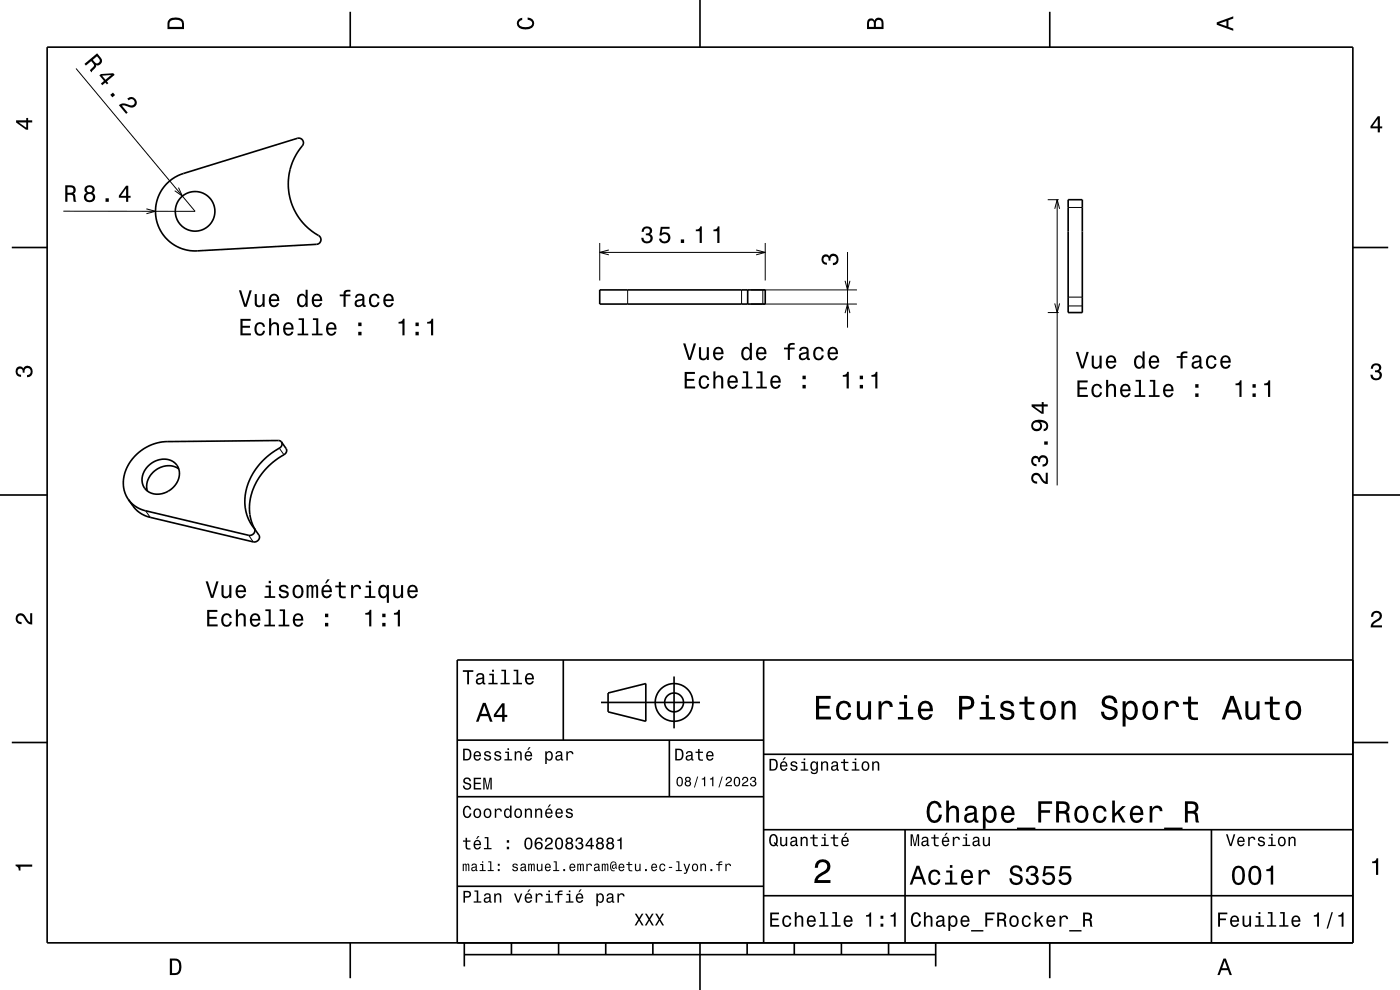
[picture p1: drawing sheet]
<svg xmlns="http://www.w3.org/2000/svg" width="297mm" height="210mm" viewBox="0 0 297 210" stroke-linecap="round" stroke-linejoin="round" font-family="sans-serif">
<g fill="none" stroke="#000" stroke-width=".21">
<path d="M16.1 14.5l25.3 30.3h-28M37.9 39.8l.8 1.8-1.6-1.1M31.1 44.3l1.9 .5-1.9 .5M127.2 51.5v8M127.2 53.5h35.1M129.2 53l-2 .5 2 .6M160.4 53l1.9 .5-1.9 .6M162.3 51.5v8M179.3 59.6l.5 1.9 .5-1.9M179.8 53.5v16M222.3 42.4h2.3M223.8 44.3l.5-1.9 .5 1.9"/>
<path d="M224.3 42.4v60.6M226.6 44h3M133.2 61.5v3M157.3 61.5v3M159.3 64.5h22.5M159.3 61.5h22.5M161.8 61.5v3M179.3 66.4l.5-1.9 .5 1.9M222.3 66.3h2.3M223.8 64.4l.5 1.9 .5-1.9M226.6 66.3h3M226.6 64.9h3"/>
<path d="M226.6 63h3M59.3 95.1l.9 1.4M30.9 108.3l1 1.4M52.8 113.6l.9 1.3"/>
</g>
<g fill="none" stroke="#000" stroke-width=".35">
<path d="M10 10h277v190h-277zM74.3 2.5v7.5M148.5 0v10M222.7 2.5v7.5M35.3 39a8.4 8.4 0 0 1 3.6-2.2l24.2-7.5a1.07 1.07 0 0 1 1.2 .7 1.07 1.07 0 0 1-.5 1.3 12.6 12.6 0 0 0 4 18.9 1 1 0 0 1 .2 1 1 1 0 0 1-.8 .6l-25.4 1.4a8.4 8.4 0 0 1-8-4.9 8.4 8.4 0 0 1 1.5-9.3zM2.5 52.5h7.5M226.6 42.4h3v23.9h-3zM287 52.5h7.5M127.2 61.5h35.1v3h-35.1zM158.6 61.5v3M31.4 98.9a4 4 0 0 1 6.3 0 4.3 4.3 0 0 1-3.5 5.9 3.2 3.2 0 0 1-3.7-1.5 3.2 3.2 0 0 1 .4-3.9zM37.9 99.5a4.5 4.5 0 0 0-4.8 .2 4.5 4.5 0 0 0-1.8 4.5"/>
<path d="M59.7 93.8l-.6-.4-23.6 .3a9.4 9.4 0 0 0-9.3 9.3 5.9 5.9 0 0 0 1 2.9M59.7 93.8a1.13 1.13 0 0 1-.9 1.5l-1.6 1.1-1.5 1.4-1.3 1.5-1 1.6-.8 1.7-.5 1.8-.2 1.7 .1 1.6a8.6 8.6 0 0 0 2 4.4M59.7 93.8l1 1.3a1.12 1.12 0 0 1-.9 1.6l-2.8 2.1-2 2.5-1.5 2.9-.6 2.9a9.2 9.2 0 0 0 1.2 5.3M0 105h10M27.2 105.9a6.2 6.2 0 0 0 3.7 2.4l21.9 5.3a1.05 1.05 0 0 0 1-.4 1.05 1.05 0 0 0 .2-1.1M27.2 105.9l1 1.4a6.1 6.1 0 0 0 3.7 2.4l21.8 5.2a1.04 1.04 0 0 0 1.1-.3 1.04 1.04 0 0 0 .1-1.1l-.9-1.4M287 105h10M119.5 140v17M162 140v60M287 140h-190v60M2.5 157.5h7.5M97 157h65"/>
<path d="M127.5 149h21M129 147l8-2v8l-8-2zM142 157v12M143 143.5v11M287 157.5h7.5M97 169h65M162 176h125M162 160h125M192 176v24M257 176v24M97 188h65M162 190h125"/>
<path d="M74.3 200v7.5M98.5 202.5h100M98.5 200v5M108.5 200v2.5M118.5 200v2.5M128.5 200v2.5M138.5 200v2.5M148.5 200v10M158.5 200v2.5M168.5 200v2.5M178.5 200v2.5M188.5 200v2.5"/>
<path d="M198.5 200v5M222.7 200v7.5"/>
<circle cx="41.4" cy="44.8" r="4.2"/>
<circle cx="143" cy="149" r="2"/>
<circle cx="143" cy="149" r="4"/>
</g>
<g fill="#000">
<path d="M17.9 13.6l.3 .3 1.2-.9a.84 .84 0 0 1 .3 1.3l-.6 .6 .3 .4 1-1.1v-.4a.97 .97 0 0 0 1.1-.4 .97 .97 0 0 0-.1-1.2l-.8-.9zM19.7 12.7l.9-.8a1.07 1.07 0 0 1 .5 1.2 .6 .6 0 0 1-.5 .4 .6 .6 0 0 1-.6-.4z" fill-rule="evenodd"/>
<path d="M21.1 16l1 1.2-.7 .5 .3 .4 .7-.6 .3 .4 .3-.3-.3-.3 1.6-1.4-.3-.4-2.6 .2zM21.7 16.1l1.9-.2-1.2 1zM23.4 20.1l.4 .6 .6-.5-.4-.6zM25.2 22.3l1.6 1.9 .3-.3-1.2-1.5a2.23 2.23 0 0 1 1.8 .4 1.14 1.14 0 0 0 1.2-1.5 1.14 1.14 0 0 0-1.9-.4l.3 .4a.7 .7 0 0 1 1-.2 .7 .7 0 0 1 .1 1 .7 .7 0 0 1-.9 .2 1.8 1.8 0 0 0-2.3 0z" fill-rule="evenodd"/>
<path d="M36 4a2.18 2.18 0 0 0-.5 2.2h3.5v-1.2a1.43 1.43 0 0 0-1.7-1.3zM36.3 4.4a2.15 2.15 0 0 1 2.2 .3l.1 1h-2.6v-1z" fill-rule="evenodd"/>
<path d="M109.9 4.2l.9-.4v.4a.7 .7 0 0 0-.7 .5 .7 .7 0 0 0 .3 .8 1.7 1.7 0 0 0 2.5-.5 .9 .9 0 0 0-1-.8v-.5a1.24 1.24 0 0 1 1.4 1.1 1.24 1.24 0 0 1-1 1.4 2.22 2.22 0 0 1-2.5-.7l-.2-.5z" fill-rule="evenodd"/>
<path d="M184.2 4.2l-.3 .7v1.3h3.5v-1.3a.98 .98 0 0 0-.7-1.1 .98 .98 0 0 0-1.2 .6 .84 .84 0 0 0-1.3-.2zM184.5 4.5a.54 .54 0 0 1 .6-.1 .54 .54 0 0 1 .3 .6v.7h-1zM185.9 4.4a.62 .62 0 0 1 .8-.1 .62 .62 0 0 1 .3 .6v.8h-1.2z" fill-rule="evenodd"/>
<path d="M258.1 4.7v.6l3.5 1.2v-.4l-1-.4v-1.4l1-.4v-.4zM258.6 5l1.6-.5v1z" fill-rule="evenodd"/>
<path d="M3.4 25.5v.5l2.1 1.5h.5v-1.5h.8v-.5h-.8v-.5h-.4v.5zM4 26h1.6v1.1z" fill-rule="evenodd"/>
<path d="M292.3 24.7l-1.6 2.1v.4h1.6v.9h.4v-.9h.5v-.4h-.5v-2.1zM292.3 25.2v1.6h-1.1z" fill-rule="evenodd"/>
<path d="M13.8 39.3v3.5h.5v-1.5a.85 .85 0 0 1 1.2 .6l.1 .9h.6l-.3-1.5-.3-.2a.97 .97 0 0 0 .4-1.1 .97 .97 0 0 0-1-.7zM14.3 39.7a1.09 1.09 0 0 1 1.2 .3 .6 .6 0 0 1 0 .7 .6 .6 0 0 1-.7 .2h-.5z" fill-rule="evenodd"/>
<path d="M18.2 39.5a.83 .83 0 0 0 .2 1.4 1.11 1.11 0 0 0-.5 1.6 1.11 1.11 0 0 0 1.6 .3 1.03 1.03 0 0 0 .7-.9 1.03 1.03 0 0 0-.6-1 .89 .89 0 0 0 .4-1.1 .89 .89 0 0 0-1-.5zM18.3 41.8a.71 .71 0 0 1 1.4 0 .71 .71 0 0 1-1.4 0zM18.4 40.3a.6 .6 0 0 1 1.2 0 .6 .6 0 0 1-1.2 0zM22.4 42.1v.7h.7v-.7zM26.7 39.4l-1.5 2.1v.4h1.6l-.1 .9h.5v-.9h.5v-.4h-.5v-2.1zM26.8 40v1.5h-1.2z" fill-rule="evenodd"/>
<path d="M136.4 48.3l-.3 .9h.5a.62 .62 0 0 1 .3-.8 .62 .62 0 0 1 .8 .3 .62 .62 0 0 1-.2 .8h-.5v.4a.72 .72 0 0 1 .9 .5 .72 .72 0 0 1-.4 .9 .72 .72 0 0 1-.9-.5l-.1-.4h-.5a1.18 1.18 0 0 0 1.6 1.2 1.18 1.18 0 0 0 .6-1.8l-.3-.1a.9 .9 0 0 0 .4-1.2 .9 .9 0 0 0-1.1-.5zM140.2 48.1l-.3 1.9h.4a.79 .79 0 0 1 1.2-.2 .79 .79 0 0 1 0 1.2 .79 .79 0 0 1-1.2-.1v-.3h-.5a1.21 1.21 0 0 0 1.5 1.1 1.21 1.21 0 0 0 .8-1.7 1.21 1.21 0 0 0-1.7-.5l.1-1h1.5v-.4zM144.4 50.8v.7h.7v-.7zM147.6 48.7v.4h.8v2.4h.5v-3.5h-.4a.77 .77 0 0 1-.9 .7zM151.3 48.7v.4h.9v2.4h.4v-3.5h-.3a.77 .77 0 0 1-1 .7z" fill-rule="evenodd"/>
<path d="M174.5 54.2a.86 .86 0 0 1 1.4 .2 1.06 1.06 0 0 1 1.3-.5 1.06 1.06 0 0 1 .7 1.2 1.1 1.1 0 0 1-1.2 1.2v-.5a.71 .71 0 0 0 .8-1 .71 .71 0 0 0-1.3-.1v.6h-.4a.61 .61 0 0 0-.3-.8 .61 .61 0 0 0-.8 .2 .61 .61 0 0 0 .2 .8l.5 .2v.5a1.15 1.15 0 0 1-1.1-.7 1.15 1.15 0 0 1 .2-1.3z" fill-rule="evenodd"/>
<path d="M51 67.6v3.5h2.2v-.4h-1.7v-1.2h1.5v-.4h-1.5v-1h1.7v-.5zM54.3 68.7a1.53 1.53 0 0 0 .8 2.5 1.05 1.05 0 0 0 1.1-1h-.4a.67 .67 0 0 1-.6 .6 .67 .67 0 0 1-.7-.6 1.11 1.11 0 0 1 .6-1.5 .6 .6 0 0 1 .7 .6h.4a1.09 1.09 0 0 0-.7-.9 1.09 1.09 0 0 0-1.2 .3zM57.1 67.5v3.6h.4v-1.5a.64 .64 0 0 1 .4-.8 .64 .64 0 0 1 .8 .3v2h.5v-1.7a.88 .88 0 0 0-.6-1 .88 .88 0 0 0-1.1 .4v-1.3zM60.4 68.7a1.54 1.54 0 0 0 .8 2.5 1.05 1.05 0 0 0 1-.8h-.4l-.2 .3-.4 .1a.76 .76 0 0 1-.7-.9h1.8a1.16 1.16 0 0 0-.5-1.4 1.16 1.16 0 0 0-1.4 .2zM60.7 68.9a.66 .66 0 0 1 .8-.1 .66 .66 0 0 1 .3 .7h-1.3zM63.3 67.5v.4h.7v2.9h-.9v.3h2.3v-.3h-.9v-3.3zM66.4 67.5v.4h.7v2.9h-.9v.3h2.2v-.3h-.9v-3.3zM69.5 68.7a1.54 1.54 0 0 0 .8 2.5 1.06 1.06 0 0 0 1-.8h-.4l-.2 .3-.4 .1a.76 .76 0 0 1-.7-.9h1.8a1.16 1.16 0 0 0-.5-1.4 1.16 1.16 0 0 0-1.4 .2zM69.8 68.9a.66 .66 0 0 1 .8-.1 .66 .66 0 0 1 .3 .7h-1.3zM76 70.4v.7h.7v-.7zM76 68.4v.8h.7v-.8z" fill-rule="evenodd"/>
<path d="M50.7 61.6l1.1 3.5h.5l1.1-3.5h-.5l-.8 3-.9-3zM54 62.4v1.8a.89 .89 0 0 0 .7 .9 .89 .89 0 0 0 1-.4v.4h.4v-2.7h-.4v1.5a.65 .65 0 0 1-.4 .8 .65 .65 0 0 1-.8-.3v-2zM57.3 62.7a1.54 1.54 0 0 0 .8 2.5 1.06 1.06 0 0 0 1.1-.9h-.4l-.3 .4-.3 .1a.76 .76 0 0 1-.7-.9h1.8a1.16 1.16 0 0 0-.5-1.4 1.16 1.16 0 0 0-1.5 .2zM57.7 62.9a.66 .66 0 0 1 .8-.1 .66 .66 0 0 1 .3 .7h-1.3zM63.3 62.7a1.58 1.58 0 0 0 .7 2.5l.5-.1 .3-.4v.4h.5v-3.6h-.5v1.3a.89 .89 0 0 0-1.5-.1zM63.6 63a.62 .62 0 0 1 .7-.3 .62 .62 0 0 1 .5 .6 1.12 1.12 0 0 1-.7 1.5 1.19 1.19 0 0 1-.5-1.8zM66.4 62.7a1.54 1.54 0 0 0 .8 2.5 1.06 1.06 0 0 0 1.1-.9h-.4l-.2 .4-.4 .1a.76 .76 0 0 1-.7-.9h1.8a1.16 1.16 0 0 0-.5-1.4 1.16 1.16 0 0 0-1.5 .2zM66.8 62.9a.66 .66 0 0 1 .8-.1 .66 .66 0 0 1 .3 .7h-1.3zM72.1 62.5v.3h.8v2.3h.4v-2.3h1v-.3h-1l.1-.4 .3-.2h.6v-.4a1.04 1.04 0 0 0-1.4 .7v.3zM75.6 62.5l-.3 .7h.4a.55 .55 0 0 1 .7-.6 .55 .55 0 0 1 .4 .8l-.2 .1a.98 .98 0 0 0-1.2 .3 .98 .98 0 0 0 0 1.2 1.06 1.06 0 0 0 1.5-.3l.1 .3 .6 .1v-.3l-.3-.1v-1.6a1.02 1.02 0 0 0-1.7-.6zM75.8 64l1.1-.3a.77 .77 0 0 1-.2 .9 .77 .77 0 0 1-.9 .1l-.1-.4zM78.6 62.7a1.53 1.53 0 0 0 .8 2.5 1.06 1.06 0 0 0 1.1-1.1h-.4a.67 .67 0 0 1-.6 .7 .67 .67 0 0 1-.7-.6 1.12 1.12 0 0 1 .6-1.5 .59 .59 0 0 1 .7 .6h.4a1.09 1.09 0 0 0-.8-1 1.09 1.09 0 0 0-1.1 .4zM81.6 62.7a1.54 1.54 0 0 0 .8 2.5 1.06 1.06 0 0 0 1.1-.9h-.4l-.3 .4-.3 .1a.76 .76 0 0 1-.7-.9h1.7a1.16 1.16 0 0 0-.4-1.4 1.16 1.16 0 0 0-1.5 .2zM82 62.9a.66 .66 0 0 1 .8-.1 .66 .66 0 0 1 .3 .7h-1.3z" fill-rule="evenodd"/>
<path d="M84.5 68.3v.3h.9v2.5h.4v-3.5h-.3a.77 .77 0 0 1-1 .7zM88.1 70.4v.7h.7v-.7zM88.1 68.4v.8h.7v-.8zM90.6 68.3v.3h.8v2.5h.5v-3.5h-.3a.77 .77 0 0 1-1 .7z" fill-rule="evenodd"/>
<path d="M144.9 72.8l1.1 3.6h.6l1.1-3.6h-.5l-.9 3-.9-3zM148.3 73.6v1.8a.89 .89 0 0 0 .6 1 .89 .89 0 0 0 1.1-.5v.5h.4v-2.8h-.5v1.6a.65 .65 0 0 1-.3 .8 .65 .65 0 0 1-.9-.3v-2.1zM151.6 73.9a1.55 1.55 0 0 0 .8 2.6 1.07 1.07 0 0 0 1-.9h-.4l-.2 .3-.4 .2a.76 .76 0 0 1-.7-1h1.8a1.17 1.17 0 0 0-.5-1.3 1.17 1.17 0 0 0-1.4 .1zM151.9 74.2a.66 .66 0 0 1 .8-.2 .66 .66 0 0 1 .3 .8h-1.3zM157.5 73.9a1.57 1.57 0 0 0 .8 2.6l.4-.2 .4-.4v.5h.4v-3.7h-.4v1.4a.89 .89 0 0 0-1.6-.2zM157.9 74.2a.62 .62 0 0 1 .7-.2 .62 .62 0 0 1 .4 .5 1.12 1.12 0 0 1-.6 1.6 1.19 1.19 0 0 1-.5-1.9zM160.7 73.9a1.54 1.54 0 0 0 .8 2.6 1.07 1.07 0 0 0 1.1-.9h-.5l-.2 .3-.4 .2a.76 .76 0 0 1-.7-1h1.8a1.17 1.17 0 0 0-.5-1.3 1.17 1.17 0 0 0-1.4 .1zM161 74.2a.66 .66 0 0 1 .8-.2 .66 .66 0 0 1 .3 .8h-1.3zM166.3 73.7v.4h.8v2.3h.5v-2.3h1v-.4h-1a.5 .5 0 0 1 .6-.6h.4v-.3a1.04 1.04 0 0 0-1.5 .7v.2zM169.8 73.8l-.2 .6h.4a.55 .55 0 0 1 .6-.5 .55 .55 0 0 1 .4 .8h-.2a1 1 0 0 0-1 .2 1 1 0 0 0-.3 1.1 .93 .93 0 0 0 1.7 0l.1 .3 .5 .1v-.4h-.2l-.1-1.6a1.02 1.02 0 0 0-1.7-.6zM170 75.3l1.1-.3a.77 .77 0 0 1-.2 .8 .77 .77 0 0 1-.9 .1zM172.8 73.9a1.53 1.53 0 0 0 .8 2.6 1.07 1.07 0 0 0 1.2-1.1h-.5a.67 .67 0 0 1-.6 .7 .67 .67 0 0 1-.7-.6 1.11 1.11 0 0 1 .7-1.6 .59 .59 0 0 1 .6 .6h.4a1.09 1.09 0 0 0-.7-.9 1.09 1.09 0 0 0-1.2 .3zM175.8 73.9a1.55 1.55 0 0 0 .8 2.6 1.07 1.07 0 0 0 1.1-.9h-.4l-.2 .3-.4 .2a.76 .76 0 0 1-.7-1h1.8a1.17 1.17 0 0 0-.5-1.3 1.17 1.17 0 0 0-1.5 .1zM176.2 74.2a.66 .66 0 0 1 .8-.2 .66 .66 0 0 1 .3 .8h-1.3z" fill-rule="evenodd"/>
<path d="M228.2 74.6l1.2 3.6h.5l1.1-3.6h-.5l-.9 3-.9-3zM231.6 75.4v1.8a.89 .89 0 0 0 .6 1 .89 .89 0 0 0 1.1-.5v.5h.4v-2.8h-.4v1.6a.65 .65 0 0 1-.4 .8 .65 .65 0 0 1-.8-.3l-.1-2.1zM234.9 75.7a1.54 1.54 0 0 0 .8 2.5 1.06 1.06 0 0 0 1.1-.8h-.5l-.2 .3-.4 .2a.76 .76 0 0 1-.7-1h1.8a1.16 1.16 0 0 0-.5-1.3 1.16 1.16 0 0 0-1.4 .1zM235.2 75.9a.66 .66 0 0 1 .8-.1 .66 .66 0 0 1 .4 .8h-1.4zM240.8 75.7a1.58 1.58 0 0 0 .8 2.5l.5-.1 .3-.4v.5h.4v-3.7h-.4v1.4a.89 .89 0 0 0-1.6-.2zM241.2 76a.62 .62 0 0 1 .7-.2 .62 .62 0 0 1 .4 .5 1.11 1.11 0 0 1-.6 1.6 1.19 1.19 0 0 1-.5-1.9zM244 75.7a1.54 1.54 0 0 0 .8 2.5 1.05 1.05 0 0 0 1.1-.8h-.5l-.2 .3-.4 .2a.76 .76 0 0 1-.7-1h1.8a1.16 1.16 0 0 0-.5-1.3 1.16 1.16 0 0 0-1.4 .1zM244.3 75.9a.66 .66 0 0 1 .8-.1 .66 .66 0 0 1 .4 .8h-1.4zM249.6 75.5v.4h.8v2.3h.5v-2.3h1v-.4h-1v-.3l.3-.2 .7-.1v-.3a1.03 1.03 0 0 0-1.5 .7v.2zM253.2 75.6l-.3 .6h.4a.55 .55 0 0 1 .7-.5 .55 .55 0 0 1 .3 .8h-.2a1 1 0 0 0-1 .2 1 1 0 0 0-.3 1.1 .94 .94 0 0 0 1.7 0l.1 .3 .5 .1v-.4h-.2v-.2v-1.4a1.02 1.02 0 0 0-.7-.9 1.02 1.02 0 0 0-1 .3zM253.3 77.1l1.1-.3a.77 .77 0 0 1-.2 .9 .77 .77 0 0 1-.9 0l-.1-.3zM256.1 75.7a1.53 1.53 0 0 0 .9 2.5 1.05 1.05 0 0 0 1.1-1h-.5a.67 .67 0 0 1-.6 .7 .67 .67 0 0 1-.7-.6 1.12 1.12 0 0 1 .7-1.6 .6 .6 0 0 1 .6 .6h.5a1.09 1.09 0 0 0-.8-.9 1.09 1.09 0 0 0-1.2 .3zM259.2 75.7a1.54 1.54 0 0 0 .8 2.5 1.05 1.05 0 0 0 1.1-.8h-.5l-.2 .3-.4 .2a.76 .76 0 0 1-.7-1h1.8a1.16 1.16 0 0 0-.5-1.3 1.16 1.16 0 0 0-1.4 .1zM259.5 75.9a.66 .66 0 0 1 .8-.1 .66 .66 0 0 1 .3 .8h-1.3z" fill-rule="evenodd"/>
<path d="M291.1 77.4a1.08 1.08 0 0 1 1.4-.2 1.08 1.08 0 0 1 .4 1.2l-.3 .3a1.06 1.06 0 0 1 .5 1.3 1.06 1.06 0 0 1-1.2 .7 1.1 1.1 0 0 1-1.2-1.2h.5a.71 .71 0 0 0 1 .8 .71 .71 0 0 0 .1-1.3h-.6v-.4a.61 .61 0 0 0 .8-.3 .61 .61 0 0 0-.2-.8 .61 .61 0 0 0-.9 .2l-.1 .5h-.5z" fill-rule="evenodd"/>
<path d="M3.6 78a.86 .86 0 0 1 1.4 .2 1.06 1.06 0 0 1 1.2-.6 1.06 1.06 0 0 1 .7 1.2 1.1 1.1 0 0 1-1.2 1.2v-.4a.71 .71 0 0 0 .8-1 .71 .71 0 0 0-1.3-.1v.6h-.4a.61 .61 0 0 0-.3-.8 .61 .61 0 0 0-.8 .2 .61 .61 0 0 0 .2 .8l.6 .2v.4a1.15 1.15 0 0 1-1.2-.6 1.15 1.15 0 0 1 .3-1.3z" fill-rule="evenodd"/>
<path d="M145.2 78.9v3.5h2.3v-.4h-1.8v-1.2h1.6v-.4h-1.6v-1.1h1.7v-.4zM148.5 80a1.53 1.53 0 0 0 .9 2.5 1.07 1.07 0 0 0 1.1-1.1h-.5a.67 .67 0 0 1-.6 .7 .67 .67 0 0 1-.7-.6 1.11 1.11 0 0 1 .7-1.5 .6 .6 0 0 1 .6 .6h.5a1.09 1.09 0 0 0-.8-1 1.09 1.09 0 0 0-1.2 .4zM151.3 78.8v3.6h.5v-1.6a.63 .63 0 0 1 .5-.8 .63 .63 0 0 1 .7 .7v1.7h.4v-1.8a.88 .88 0 0 0-.6-1 .88 .88 0 0 0-1 .5v-1.3zM154.6 80a1.54 1.54 0 0 0 .8 2.5 1.06 1.06 0 0 0 1.1-.9h-.5l-.2 .4-.3 .1a.76 .76 0 0 1-.7-.9h1.7a1.17 1.17 0 0 0-.5-1.4 1.17 1.17 0 0 0-1.4 .2zM154.9 80.2a.66 .66 0 0 1 .8-.1 .66 .66 0 0 1 .4 .7h-1.3zM157.6 78.8v.4h.7v2.8h-.9v.4h2.2v-.4h-.9v-3.2zM160.6 78.8v.4h.7v2.8h-.9v.4h2.3v-.4h-.9v-3.2zM163.7 80a1.54 1.54 0 0 0 .8 2.5 1.06 1.06 0 0 0 1.1-.9h-.4l-.3 .4-.3 .1a.76 .76 0 0 1-.7-.9h1.7a1.16 1.16 0 0 0-.5-1.4 1.16 1.16 0 0 0-1.4 .2zM164.1 80.2a.66 .66 0 0 1 .7-.1 .66 .66 0 0 1 .4 .7h-1.3zM170.2 81.7v.7h.7v-.7zM170.2 79.7v.7h.7v-.7z" fill-rule="evenodd"/>
<path d="M178.8 79.6v.3h.8v2.5h.5v-3.5h-.4a.77 .77 0 0 1-.9 .7zM182.4 81.7v.7h.7v-.7zM182.4 79.7v.7h.7v-.7zM184.9 79.6v.3h.8v2.5h.4v-3.5h-.3a.77 .77 0 0 1-.9 .7z" fill-rule="evenodd"/>
<path d="M228.6 80.7v3.5h2.2v-.4h-1.8v-1.2h1.6v-.4h-1.6v-1.1h1.7v-.4zM231.8 81.8a1.53 1.53 0 0 0 .9 2.5 1.05 1.05 0 0 0 1.1-1.1h-.4a.67 .67 0 0 1-.7 .7 .67 .67 0 0 1-.7-.6 1.12 1.12 0 0 1 .7-1.5 .6 .6 0 0 1 .6 .6h.5a1.09 1.09 0 0 0-.8-1 1.09 1.09 0 0 0-1.2 .4zM234.7 80.6v3.6h.4v-1.6a.63 .63 0 0 1 .4-.7 .63 .63 0 0 1 .8 .3v2h.5v-1.8a.88 .88 0 0 0-.6-1 .88 .88 0 0 0-1.1 .5v-1.3zM237.9 81.8a1.54 1.54 0 0 0 .8 2.5 1.06 1.06 0 0 0 1.1-.9h-.4l-.3 .4-.3 .1a.75 .75 0 0 1-.7-.9h1.8a1.16 1.16 0 0 0-.5-1.4 1.16 1.16 0 0 0-1.5 .2zM238.3 82a.66 .66 0 0 1 .8-.1 .66 .66 0 0 1 .3 .7h-1.3zM240.9 80.6v.4h.7v2.8h-.9v.4h2.3v-.4h-1v-3.2zM243.9 80.6v.4h.7v2.8h-.9v.4h2.3v-.4h-.9v-3.2zM247 81.8a1.54 1.54 0 0 0 .8 2.5 1.06 1.06 0 0 0 1.1-.9h-.4l-.2 .4-.4 .1a.75 .75 0 0 1-.7-.9h1.8a1.17 1.17 0 0 0-.5-1.4 1.17 1.17 0 0 0-1.5 .2zM247.4 82a.66 .66 0 0 1 .8-.1 .66 .66 0 0 1 .3 .7h-1.3zM253.6 83.4v.8h.7v-.8zM253.6 81.5v.7h.7v-.7z" fill-rule="evenodd"/>
<path d="M262.1 81.4v.3h.8v2.5h.5v-3.5h-.4a.77 .77 0 0 1-.9 .7zM265.7 83.4v.8h.7v-.8zM265.7 81.5v.7h.7v-.7zM268.2 81.4v.3h.8v2.5h.5v-3.5h-.4a.77 .77 0 0 1-.9 .7z" fill-rule="evenodd"/>
<path d="M219 100.6a1.2 1.2 0 0 0-.2 1.3 1.2 1.2 0 0 0 1.2 .7v-.5a.71 .71 0 0 1-.8-.5 .71 .71 0 0 1 .5-.8 .71 .71 0 0 1 .8 .5 1.8 1.8 0 0 0 1.8 1.4v-2.4h-.5v1.9a2.2 2.2 0 0 1-1.1-1.5 1.11 1.11 0 0 0-1.7-.1zM219 97a1.17 1.17 0 0 0-.2 1.2 1.17 1.17 0 0 0 1.1 .7v-.4a.62 .62 0 0 1-.8-.4 .62 .62 0 0 1 .3-.8 .62 .62 0 0 1 .8 .2v.5h.4a.72 .72 0 0 1 .5-.9 .72 .72 0 0 1 .9 .5 .72 .72 0 0 1-.5 .9h-.3v.5a1.18 1.18 0 0 0 1.2-1.5 1.18 1.18 0 0 0-1.9-.6l-.1 .2a.86 .86 0 0 0-1.4-.1zM221.5 93.6v.7h.8v-.7zM219.2 89.4a1.18 1.18 0 0 0-.3 1.5 1.18 1.18 0 0 0 1.5 .5 1.18 1.18 0 0 0 .6-1.5l-.3-.4a1.02 1.02 0 0 1 1.3 .9 .56 .56 0 0 1-.6 .6v.5a1.18 1.18 0 0 0 1-1.3 1.18 1.18 0 0 0-1.2-1.1 2.88 2.88 0 0 0-2 .3zM219.2 90.3a.74 .74 0 0 1 1.4 0 .74 .74 0 0 1-1.4 0zM218.8 85.8v.4l2.2 1.6h.4v-1.6h.9v-.4h-.9v-.5h-.4v.5zM219.4 86.2h1.6v1.1z" fill-rule="evenodd"/>
<path d="M3.6 130.4a1.22 1.22 0 0 1 2 .7l.4 .6 .4 .3v-1.9h.4v2.4a1.8 1.8 0 0 1-1.7-1.4 .71 .71 0 0 0-.9-.5 .71 .71 0 0 0-.5 .8 .71 .71 0 0 0 .9 .5v.5a1.18 1.18 0 0 1-1.2-.7 1.18 1.18 0 0 1 .2-1.3z" fill-rule="evenodd"/>
<path d="M43.9 129.4v3.5h2.3v-.4h-1.8v-1.2h1.6v-.5h-1.6v-1h1.7v-.4zM47.2 130.5a1.53 1.53 0 0 0 .9 2.5 1.05 1.05 0 0 0 1.1-1.1h-.5a.67 .67 0 0 1-.6 .7 .67 .67 0 0 1-.7-.6 1.12 1.12 0 0 1 .7-1.5 .6 .6 0 0 1 .6 .6h.5a1.09 1.09 0 0 0-.8-1 1.09 1.09 0 0 0-1.2 .4zM50 129.3v3.6h.5v-1.6a.63 .63 0 0 1 .4-.8 .63 .63 0 0 1 .8 .4v2h.4v-1.8a.88 .88 0 0 0-.6-1 .88 .88 0 0 0-1 .5v-1.3zM53.3 130.5a1.54 1.54 0 0 0 .8 2.5 1.06 1.06 0 0 0 1.1-.9h-.4l-.3 .4-.3 .1a.76 .76 0 0 1-.7-.9h1.7a1.16 1.16 0 0 0-.5-1.4 1.16 1.16 0 0 0-1.4 .2zM53.7 130.7a.66 .66 0 0 1 .7-.2 .66 .66 0 0 1 .4 .8h-1.3zM56.3 129.3v.3h.7v2.9h-.9v.4h2.2v-.4h-.9v-3.2zM59.3 129.3v.3h.7v2.9h-.9v.4h2.3v-.4h-.9v-3.2zM62.4 130.5a1.54 1.54 0 0 0 .8 2.5 1.06 1.06 0 0 0 1.1-.9h-.4l-.3 .4-.3 .1a.76 .76 0 0 1-.7-.9h1.7a1.17 1.17 0 0 0-.4-1.4 1.17 1.17 0 0 0-1.5 .2zM62.8 130.7a.66 .66 0 0 1 .8-.2 .66 .66 0 0 1 .3 .8h-1.3zM68.9 132.1v.8h.7v-.8zM68.9 130.2v.7h.7v-.7z" fill-rule="evenodd"/>
<path d="M43.6 123.3l1.2 3.5h.5l1.1-3.5h-.5l-.9 3-.9-3zM47 124.1v1.8a.89 .89 0 0 0 .6 1 .89 .89 0 0 0 1.1-.5v.4h.4v-2.7h-.5v1.6a.65 .65 0 0 1-.3 .8 .65 .65 0 0 1-.9-.3v-2.1zM50.3 124.4a1.54 1.54 0 0 0 .8 2.5 1.06 1.06 0 0 0 1.1-.8h-.5l-.2 .3-.4 .1a.76 .76 0 0 1-.7-.9h1.8a1.17 1.17 0 0 0-.5-1.4 1.17 1.17 0 0 0-1.4 .2zM50.6 124.6a.66 .66 0 0 1 .8-.1 .66 .66 0 0 1 .3 .7h-1.3zM56.3 124.2v.4h.7v1.9h-.9v.3h2.3v-.3h-.9v-2.3zM57 123.2v.5h.5v-.5zM59.4 124.3a.76 .76 0 0 0-.2 .8 .76 .76 0 0 0 .7 .5l.9 .3a.63 .63 0 0 1-.6 .7 .63 .63 0 0 1-.7-.6h-.4a1.07 1.07 0 0 0 1.2 .9 1.07 1.07 0 0 0 .9-1.2l-.4-.3-1.1-.4a.53 .53 0 0 1 .4-.7 .53 .53 0 0 1 .7 .5h.4a1.03 1.03 0 0 0-.7-.8 1.03 1.03 0 0 0-1.1 .3zM62.4 124.4a1.53 1.53 0 0 0 .8 2.5 1.48 1.48 0 0 0 1.2-1.4 1.48 1.48 0 0 0-1.2-1.5l-.5 .1zM62.7 124.7a.67 .67 0 0 1 .7-.3 .67 .67 0 0 1 .5 .6 1.11 1.11 0 0 1-.7 1.5 1.17 1.17 0 0 1-.5-1.8zM65 124.1v2.7h.4l.1-2.1 .2-.3h.2l.2 .3v2.1h.4v-2l.3-.4 .2 .1 .1 .4v1.9h.4v-1.8a.69 .69 0 0 0-.5-1l-.6 .4-.2-.3-.3-.1-.5 .4v-.3zM69.5 122.9l-.6 .9h.3l.7-.9zM68.5 124.4a1.54 1.54 0 0 0 .8 2.5 1.05 1.05 0 0 0 1.1-.8h-.5l-.2 .3-.4 .1a.76 .76 0 0 1-.7-.9h1.8a1.16 1.16 0 0 0-.5-1.4 1.16 1.16 0 0 0-1.4 .2zM68.8 124.6a.66 .66 0 0 1 .8-.1 .66 .66 0 0 1 .4 .7h-1.4zM71.9 123.4v.8h-.8v.4h.8v1.8a1.04 1.04 0 0 0 1.4 .5v-.4a.68 .68 0 0 1-1-.3v-1.6h1v-.4h-1v-.8zM74.5 124.1v2.7h.4v-1.5a.66 .66 0 0 1 .4-.8 .66 .66 0 0 1 .8 .2l.1 .3h.4a.89 .89 0 0 0-.7-1 .89 .89 0 0 0-1 .6v-.5zM77.6 124.2v.4h.7v1.9h-.9v.3h2.2v-.3h-.9v-2.3zM78.3 123.2v.5h.4v-.5zM80.5 124.4a1.57 1.57 0 0 0 .8 2.5l.4-.1 .4-.4v1.5h.4v-3.8h-.4v.4l-.2-.2a.87 .87 0 0 0-1.4 .1zM80.9 124.7a.62 .62 0 0 1 .7-.3 .62 .62 0 0 1 .4 .6 1.12 1.12 0 0 1-.6 1.5 1.19 1.19 0 0 1-.5-1.8zM83.4 124.1v1.8a.89 .89 0 0 0 .6 1 .89 .89 0 0 0 1.1-.5v.4h.4v-2.7h-.4v1.6a.65 .65 0 0 1-.4 .8 .65 .65 0 0 1-.8-.3v-2.1zM86.7 124.4a1.54 1.54 0 0 0 .8 2.5 1.06 1.06 0 0 0 1.1-.8h-.5l-.2 .3-.3 .1a.76 .76 0 0 1-.7-.9h1.7a1.17 1.17 0 0 0-.5-1.4 1.17 1.17 0 0 0-1.4 .2zM87 124.6a.66 .66 0 0 1 .8-.1 .66 .66 0 0 1 .4 .7h-1.3z" fill-rule="evenodd"/>
<path d="M77.5 130v.4h.8v2.5h.5v-3.5h-.4a.77 .77 0 0 1-.9 .6zM81.1 132.1v.8h.7v-.8zM81.1 130.2v.7h.7v-.7zM83.6 130v.4h.8v2.5h.4v-3.5h-.3a.77 .77 0 0 1-.9 .6z" fill-rule="evenodd"/>
<path d="M291.2 129.9a1.18 1.18 0 0 1 1.9 .3 1.18 1.18 0 0 1-1 1.7l-.5 .3-.3 .5h1.9v.4h-2.4a1.8 1.8 0 0 1 1.4-1.8 .71 .71 0 0 0 .5-.8 .71 .71 0 0 0-.9-.5 .71 .71 0 0 0-.5 .8h-.4z" fill-rule="evenodd"/>
<path d="M98.2 158.8v2.5h.9a1.37 1.37 0 0 0 .7-2.2 1.56 1.56 0 0 0-1.6-.3zM98.6 159.1a.98 .98 0 0 1 1.1 .7 .98 .98 0 0 1-.6 1.2h-.5zM100.7 159.6a1.04 1.04 0 0 0-.2 1.2 1.04 1.04 0 0 0 1 .5l.5-.5h-.3l-.4 .3a.54 .54 0 0 1-.5-.7h1.3a.83 .83 0 0 0-.4-.9 .83 .83 0 0 0-1 .1zM100.9 159.7l.2-.1a.47 .47 0 0 1 .5 .1 .47 .47 0 0 1 .1 .5h-.9zM102.9 159.5l-.2 .1a.69 .69 0 0 0 .9 .9l.2 .1a.43 .43 0 0 1-.4 .5 .43 .43 0 0 1-.4-.4h-.3a.74 .74 0 0 0 .9 .7 .74 .74 0 0 0 .5-1l-1-.4a.38 .38 0 0 1 .3-.5 .38 .38 0 0 1 .4 .4h.3a.78 .78 0 0 0-1.2-.4zM105.1 159.5l-.2 .1a.69 .69 0 0 0 .9 .9l.2 .1a.43 .43 0 0 1-.4 .5 .43 .43 0 0 1-.5-.4h-.3a.74 .74 0 0 0 .9 .7 .74 .74 0 0 0 .5-1l-.9-.4a.38 .38 0 0 1 .3-.5 .38 .38 0 0 1 .4 .4h.3a.77 .77 0 0 0-1.2-.4zM107.2 159.4v.3h.5v1.3h-.7v.3h1.6v-.3h-.6v-1.6zM107.7 158.7v.4h.3v-.4zM109.2 159.4v1.9h.3v-1.1a.45 .45 0 0 1 .4-.6 .45 .45 0 0 1 .5 .5v1.2h.3v-1.3a.63 .63 0 0 0-.5-.7 .63 .63 0 0 0-.7 .4v-.3zM112.2 158.5l-.4 .6h.3l.5-.6zM111.5 159.6a1.04 1.04 0 0 0-.2 1.2 1.04 1.04 0 0 0 1.1 .5l.5-.5h-.3l-.5 .3a.54 .54 0 0 1-.5-.7h1.3a.83 .83 0 0 0-.4-.9 .83 .83 0 0 0-1 .1zM111.8 159.7l.1-.1a.48 .48 0 0 1 .5 .1 .48 .48 0 0 1 .2 .5h-1zM115.7 159.4v2.7h.3v-1.1a.66 .66 0 0 0 .7 .4 .66 .66 0 0 0 .5-.6 .91 .91 0 0 0 0-1.1 .91 .91 0 0 0-1-.3l-.2 .3v-.3zM116.1 159.8a.45 .45 0 0 1 .5-.2 .45 .45 0 0 1 .3 .4 .65 .65 0 0 1 .1 .8 .65 .65 0 0 1-.7 .2 .98 .98 0 0 1-.2-1.2zM118.1 159.5l-.2 .4h.3a.39 .39 0 0 1 .4-.3 .39 .39 0 0 1 .3 .5h-.1a.65 .65 0 0 0-1 .4 .65 .65 0 0 0 .6 .9l.6-.3 .1 .2h.4v-.2l-.2-.1v-1.1a.72 .72 0 0 0-.5-.6 .72 .72 0 0 0-.7 .2zM118.2 160.6l.8-.3a.55 .55 0 0 1-.2 .7 .55 .55 0 0 1-.6 0zM120.1 159.4v1.9h.4v-1.1a.47 .47 0 0 1 .2-.6 .47 .47 0 0 1 .6 .2v.2h.4a.64 .64 0 0 0-.5-.7 .64 .64 0 0 0-.8 .4v-.3z" fill-rule="evenodd"/>
<path d="M98.2 142.2v.3h.9v2.7h.4v-2.7h.9v-.3zM101.3 143l-.3 .5h.4a.47 .47 0 0 1 .5-.4 .47 .47 0 0 1 .4 .6l-.2 .1a.84 .84 0 0 0-1 .2 .84 .84 0 0 0 0 1.1 .9 .9 0 0 0 1.3-.2l.1 .2 .5 .1v-.3l-.3-.1v-1.3a.87 .87 0 0 0-1.4-.5zM101.4 144.3l.9-.3a.66 .66 0 0 1-.1 .7 .66 .66 0 0 1-.8 .1zM103.8 142.9v.3h.6v1.6h-.8v.4h2v-.4h-.8v-1.9zM104.4 142.1v.4h.4v-.4zM106.4 142.1v.3h.6v2.4h-.8v.4h1.9v-.4h-.7v-2.7zM109 142.1v.3h.6v2.4h-.8v.4h1.9v-.4h-.7v-2.7zM111.6 143.1a1.32 1.32 0 0 0 .7 2.1 .9 .9 0 0 0 .9-.7h-.3l-.2 .3-.4 .1a.65 .65 0 0 1-.6-.8h1.6a1 1 0 0 0-.4-1.2 1 1 0 0 0-1.3 .2zM111.9 143.3a.57 .57 0 0 1 .7-.1 .57 .57 0 0 1 .3 .6h-1.2z" fill-rule="evenodd"/>
<path d="M102.4 149.1l-1.4 4h.5l.4-1.2h1.6l.4 1.2h.6l-1.5-4zM102.7 149.7l.7 1.7h-1.3zM106.5 149.2l-1.7 2.4v.5h1.7v1h.5v-1h.6v-.5h-.6v-2.4zM106.5 149.9v1.7h-1.3z" fill-rule="evenodd"/>
<path d="M143.2 158.8v2.5h.9a1.37 1.37 0 0 0 .7-2.2 1.56 1.56 0 0 0-1.6-.3zM143.6 159.1a.98 .98 0 0 1 1.1 .7 .98 .98 0 0 1-.6 1.2h-.5zM145.7 159.5l-.2 .4h.3a.39 .39 0 0 1 .5-.3 .39 .39 0 0 1 .3 .5h-.2a.65 .65 0 0 0-.9 .4 .65 .65 0 0 0 .5 .9l.7-.3v.2h.4v-.2l-.1-.1-.1-1.1a.73 .73 0 0 0-.4-.6 .73 .73 0 0 0-.8 .2zM145.8 160.6l.8-.3a.55 .55 0 0 1-.1 .7 .55 .55 0 0 1-.7 0zM148.1 158.9v.5h-.5v.3h.5v1.3a.75 .75 0 0 0 1 .4v-.3a.48 .48 0 0 1-.7-.3v-1.1h.7v-.3h-.7v-.5zM150 159.6a1.04 1.04 0 0 0-.2 1.2 1.04 1.04 0 0 0 1.1 .5l.5-.5h-.4l-.4 .3a.54 .54 0 0 1-.5-.7h1.3a.83 .83 0 0 0-.4-.9 .83 .83 0 0 0-1 .1zM150.3 159.7l.1-.1a.48 .48 0 0 1 .5 .1 .48 .48 0 0 1 .2 .5h-1z" fill-rule="evenodd"/>
<path d="M173.1 147.6v5h3.2v-.6h-2.5v-1.7h2.2v-.6h-2.2v-1.5h2.4v-.6zM177.8 149.2a2.59 2.59 0 0 0 .5 3.4 1.58 1.58 0 0 0 2.3-1.4h-.6a.95 .95 0 0 1-.9 1 .95 .95 0 0 1-1-.9 1.59 1.59 0 0 1 .9-2.1 .85 .85 0 0 1 .9 .8h.7a1.56 1.56 0 0 0-1.1-1.3 1.56 1.56 0 0 0-1.7 .5zM181.8 148.8v2.5a1.27 1.27 0 0 0 .9 1.4 1.27 1.27 0 0 0 1.5-.7v.6h.6v-3.8h-.6v2.2a.92 .92 0 0 1-.6 1.1 .92 .92 0 0 1-1.2-.4v-2.9zM186.4 148.8v3.8h.6v-2.2a.95 .95 0 0 1 .5-1.1 .95 .95 0 0 1 1.2 .3l.1 .4h.6a1.28 1.28 0 0 0-1-1.4 1.28 1.28 0 0 0-1.4 .8v-.6zM190.8 148.9v.5h1v2.7h-1.3v.5h3.2v-.5h-1.3v-3.2zM191.8 147.4v.8h.6v-.8zM195.1 149.2a2.62 2.62 0 0 0 .5 3.4 1.57 1.57 0 0 0 2.2-1.1h-.6l-.3 .5-.5 .2a1.08 1.08 0 0 1-1-1.3h2.5a1.66 1.66 0 0 0-.7-2 1.66 1.66 0 0 0-2.1 .3zM195.6 149.5a.94 .94 0 0 1 1.2-.2 .94 .94 0 0 1 .5 1h-1.9zM203.5 147.6v5h.6v-2.1h.8a1.47 1.47 0 0 0 1.8-1.2 1.47 1.47 0 0 0-1.5-1.7zM204.1 148.2a1.6 1.6 0 0 1 1.8 .5 .86 .86 0 0 1 0 .9 .86 .86 0 0 1-.9 .3h-.9zM208.1 148.9v.5h1v2.7h-1.3v.5h3.3v-.5h-1.3v-3.2zM209.1 147.4v.8h.7v-.8zM212.6 148.9a1.08 1.08 0 0 0-.3 1.2 1.08 1.08 0 0 0 1 .7l1.1 .4a.57 .57 0 0 1 .2 .6 .57 .57 0 0 1-.5 .4 .96 .96 0 0 1-1.4-.8h-.6a1.6 1.6 0 0 0 1.3 1.4 1.6 1.6 0 0 0 1.7-.8 1.13 1.13 0 0 0-1-1.6l-1.1-.3-.2-.4a.87 .87 0 0 1 .9-.5 .87 .87 0 0 1 .8 .6h.6a1.41 1.41 0 0 0-2.1-1.1zM217.4 147.8v1.1h-1.1v.5h1.1v2.6l.2 .4 .4 .3h1.4v-.5a.97 .97 0 0 1-1.4-.5v-2.3h1.4v-.5h-1.4v-1.1zM221.1 149.2a2.56 2.56 0 0 0 .5 3.4 1.72 1.72 0 0 0 1.8-.2 1.72 1.72 0 0 0 .6-1.7 1.7 1.7 0 0 0-.9-1.9 1.7 1.7 0 0 0-2 .4zM221.6 149.6a.96 .96 0 0 1 1-.4 .96 .96 0 0 1 .7 .8 1.59 1.59 0 0 1-1 2.2 1.19 1.19 0 0 1-1-1.5zM225.2 148.8v3.8h.6v-2.2a.97 .97 0 0 1 .5-1.1 .97 .97 0 0 1 1.1 .2l.1 .7v2.4h.7v-2.5a1.27 1.27 0 0 0-.9-1.4 1.27 1.27 0 0 0-1.5 .6v-.5zM234.1 147.9a1.38 1.38 0 0 0-.3 1.5 1.38 1.38 0 0 0 1.3 .9 1.25 1.25 0 0 1 1.4 .9 1.15 1.15 0 0 1-1.3 .9 1.15 1.15 0 0 1-1-1.1h-.7a1.8 1.8 0 0 0 1.7 1.8 1.8 1.8 0 0 0 1.9-1.6 1.46 1.46 0 0 0-1.5-1.4l-.6-.2a.83 .83 0 0 1-.5-1.1 .83 .83 0 0 1 1.2-.3l.5 .5 .1 .4h.7a1.67 1.67 0 0 0-1-1.6 1.67 1.67 0 0 0-1.9 .4zM238.2 148.8v5.3h.6v-2.1a1.32 1.32 0 0 0 1.4 .7 1.32 1.32 0 0 0 1.1-1.1 2.43 2.43 0 0 0-.8-2.8 1.21 1.21 0 0 0-1.7 .5v-.5zM239.1 149.6a.9 .9 0 0 1 .9-.4 .9 .9 0 0 1 .7 .8 1.61 1.61 0 0 1-.9 2.2 1.18 1.18 0 0 1-1-1.5zM242.8 149.2a2.56 2.56 0 0 0 .5 3.4 1.72 1.72 0 0 0 1.8-.2 1.72 1.72 0 0 0 .6-1.7 1.7 1.7 0 0 0-.9-1.9 1.7 1.7 0 0 0-2 .4zM243.3 149.6a.96 .96 0 0 1 1-.4 .96 .96 0 0 1 .7 .8 1.59 1.59 0 0 1-1 2.2 1.19 1.19 0 0 1-1-1.5zM247.1 148.8v3.8h.6v-2.2a.95 .95 0 0 1 .5-1.1 .95 .95 0 0 1 1.2 .3l.1 .4h.6a1.28 1.28 0 0 0-1-1.4 1.28 1.28 0 0 0-1.4 .8v-.6zM252 147.8v1.1h-1v.5h1l.1 2.6 .2 .4 .4 .3h1.4v-.5a.97 .97 0 0 1-1.4-.5v-2.3h1.4v-.5h-1.4v-1.1zM261 147.6l-1.8 5h.6l.6-1.4h2l.5 1.4h.7l-1.9-5zM261.4 148.3l.7 2.2h-1.5zM264.2 148.8v2.5a1.27 1.27 0 0 0 .9 1.4 1.27 1.27 0 0 0 1.5-.7v.6h.6v-3.8h-.6v2.2a.92 .92 0 0 1-.6 1.1 .92 .92 0 0 1-1.1-.4l-.1-2.9zM269.4 147.8v1.1h-1.1v.5h1.1v2.6l.2 .4 .4 .3 .7 .1 .8-.1v-.5a.97 .97 0 0 1-1.4-.5l-.1-2.3h1.5v-.5h-1.5v-1.1zM273.1 149.2a2.56 2.56 0 0 0 .6 3.4 1.72 1.72 0 0 0 1.8-.2 1.72 1.72 0 0 0 .6-1.7 1.7 1.7 0 0 0-.9-1.9 1.7 1.7 0 0 0-2.1 .4zM273.6 149.6a.96 .96 0 0 1 1-.4 .96 .96 0 0 1 .7 .8 1.59 1.59 0 0 1-.9 2.2 1.19 1.19 0 0 1-1.1-1.5z" fill-rule="evenodd"/>
<path d="M98.5 165.1a.69 .69 0 0 0-.2 .8 .69 .69 0 0 0 .7 .4l.3 .1a.46 .46 0 0 1 .3 .7 .46 .46 0 0 1-.7 .1l-.4-.6h-.3a.86 .86 0 0 0 1.1 1 .86 .86 0 0 0 .5-1.3l-.6-.3a.51 .51 0 0 1-.6-.4 .5 .5 0 0 1 .5-.4 .5 .5 0 0 1 .5 .5h.3a.85 .85 0 0 0-.5-.8 .85 .85 0 0 0-.9 .2zM100.5 165v2.5h1.6v-.3h-1.3v-.9h1.1v-.3h-1.1v-.7h1.3v-.3zM102.5 165v2.5h.3v-2.3l.5 2.3h.3l.4-2.3v2.3h.3v-2.5h-.4l-.5 2.2-.4-2.2z" fill-rule="evenodd"/>
<path d="M98.8 177.7v.6h-.6v.3h.6v1.2a.75 .75 0 0 0 1 .4v-.3a.49 .49 0 0 1-.7-.2v-1.1h.7v-.3h-.7v-.6zM101.4 177.3l-.4 .7h.2l.5-.7zM100.7 178.4a1.04 1.04 0 0 0-.2 1.2 1.04 1.04 0 0 0 1 .6l.5-.6h-.3l-.4 .3a.54 .54 0 0 1-.5-.6h1.3a.83 .83 0 0 0-.4-1 .83 .83 0 0 0-1 .1zM100.9 178.6l.2-.1a.47 .47 0 0 1 .5 0 .47 .47 0 0 1 .1 .5h-.9zM102.8 177.6v.2h.5v2.1h-.6v.3h1.6v-.3h-.7v-2.3zM107.5 179.6v.6h.5v-.6zM107.5 178.2v.6h.5v-.6zM111.4 178a1.44 1.44 0 0 0 .7 2.2 1.45 1.45 0 0 0 .6-2.2 .79 .79 0 0 0-1.3 0zM111.9 178h.4a1.71 1.71 0 0 1 0 1.9h-.4a1.69 1.69 0 0 1 0-1.9zM113.8 177.8a1.72 1.72 0 0 0 .1 2.3 .83 .83 0 0 0 1.1-.2 .83 .83 0 0 0-.1-1.1 .83 .83 0 0 0-1.1 0 .74 .74 0 0 1 .5-.9l.4 .1 .1 .3h.3a.8 .8 0 0 0-.5-.6 .8 .8 0 0 0-.8 .1zM113.7 179.4a.55 .55 0 0 1 1.1 0 .55 .55 0 0 1-1.1 0zM115.8 177.9l-.2 .6h.3a.5 .5 0 0 1 .4-.6 .5 .5 0 0 1 .6 .4 .5 .5 0 0 1-.3 .6l-.3 .1a1.18 1.18 0 0 0-.7 1.2h1.7v-.4h-1.4l.6-.5a.84 .84 0 0 0 .7-1.2 .84 .84 0 0 0-1.4-.2zM118 178a1.44 1.44 0 0 0 .6 2.2 1.45 1.45 0 0 0 .6-2.2 .79 .79 0 0 0-1.2 0zM118.4 178h.4a1.71 1.71 0 0 1 0 1.9h-.4a1.69 1.69 0 0 1 0-1.9zM120.2 177.8l-.2 .2a.57 .57 0 0 0 .3 .8 .78 .78 0 0 0-.1 1.2 .78 .78 0 0 0 1.2 0 .78 .78 0 0 0-.2-1.2 .68 .68 0 0 0 .2-1 .68 .68 0 0 0-1-.1zM120.3 179.5a.51 .51 0 0 1 1 0 .51 .51 0 0 1-1 0zM120.3 178.3a.45 .45 0 0 1 .9 0 .45 .45 0 0 1-.9 0zM122.3 177.8l-.2 .7h.3a.44 .44 0 0 1 .2-.6 .44 .44 0 0 1 .6 .2 .44 .44 0 0 1-.1 .6h-.4v.3a.51 .51 0 0 1 .7 .3 .51 .51 0 0 1-.4 .7 .51 .51 0 0 1-.6-.4v-.2h-.4a.84 .84 0 0 0 1.1 .8 .84 .84 0 0 0 .4-1.3l-.1-.1a.72 .72 0 0 0 0-1.1 .72 .72 0 0 0-1.1 .1zM125.3 177.7l-1.1 1.5v.3h1.1v.7h.3v-.7h.4v-.3h-.4v-1.5zM125.3 178.1v1.1h-.8zM126.7 177.8l-.1 .2a.57 .57 0 0 0 .2 .8 .78 .78 0 0 0-.1 1.2 .78 .78 0 0 0 1.2 0 .78 .78 0 0 0-.2-1.2 .68 .68 0 0 0 .2-1 .68 .68 0 0 0-.9-.1zM126.8 179.5a.51 .51 0 0 1 1 0 .51 .51 0 0 1-1 0zM126.8 178.3a.45 .45 0 0 1 .9 0 .45 .45 0 0 1-.9 0zM128.9 177.8l-.2 .2a.57 .57 0 0 0 .3 .8 .78 .78 0 0 0-.1 1.2 .78 .78 0 0 0 1.1 0 .78 .78 0 0 0-.1-1.2 .68 .68 0 0 0 .2-1 .68 .68 0 0 0-1-.1zM128.9 179.5a.51 .51 0 0 1 1 0 .51 .51 0 0 1-1 0zM129 178.3a.45 .45 0 0 1 .9 0 .45 .45 0 0 1-.9 0zM131 178.1v.3h.5v1.8h.4v-2.6h-.3a.55 .55 0 0 1-.6 .5z" fill-rule="evenodd"/>
<path d="M98.4 171.2a1.45 1.45 0 0 0 .7 2.3 .94 .94 0 0 0 .9-1h-.3a.59 .59 0 0 1-.8 .7 1.31 1.31 0 0 1 .2-2l.3 .1 .2 .4h.4a.85 .85 0 0 0-.6-.8 .85 .85 0 0 0-1 .3zM100.6 171.7a1.04 1.04 0 0 0-.1 1.3 1.04 1.04 0 0 0 1.1 .5 1.04 1.04 0 0 0 .5-1.3 1.04 1.04 0 0 0-1.2-.7zM100.9 171.9a.48 .48 0 0 1 .5-.1 .48 .48 0 0 1 .3 .4 .66 .66 0 0 1 0 .7 .66 .66 0 0 1-.7 .3 .98 .98 0 0 1-.1-1.3zM102.8 171.7a1.04 1.04 0 0 0-.2 1.3 1.04 1.04 0 0 0 1.2 .5 1.04 1.04 0 0 0 .5-1.3 1.04 1.04 0 0 0-1.2-.7zM103 171.9a.48 .48 0 0 1 .5-.1 .48 .48 0 0 1 .4 .4 .66 .66 0 0 1 0 .7 .66 .66 0 0 1-.7 .3 .97 .97 0 0 1-.2-1.3zM105 171.5v2h.3v-1.1a.47 .47 0 0 1 .2-.6 .47 .47 0 0 1 .6 .2l.1 .1h.3a.64 .64 0 0 0-.5-.6 .64 .64 0 0 0-.7 .4v-.4zM107.1 171.7a1.06 1.06 0 0 0-.2 1.2 1.06 1.06 0 0 0 .9 .6l.4-.3v.3h.3v-2.6h-.3v.9a.63 .63 0 0 0-1.1-.1zM107.4 171.9a.44 .44 0 0 1 .4-.1 .44 .44 0 0 1 .4 .4 .65 .65 0 0 1 0 .7 .65 .65 0 0 1-.7 .3l-.2-.4zM109.3 171.7a1.04 1.04 0 0 0-.1 1.3 1.04 1.04 0 0 0 1.1 .5 1.04 1.04 0 0 0 .5-1.3 1.04 1.04 0 0 0-1.2-.7zM109.5 171.9a.48 .48 0 0 1 .6-.1 .48 .48 0 0 1 .3 .4 .66 .66 0 0 1 0 .7 .66 .66 0 0 1-.7 .3 .98 .98 0 0 1-.2-1.3zM111.4 171.5v2h.3v-1.1a.45 .45 0 0 1 .3-.7 .45 .45 0 0 1 .5 .6v1.2h.4v-1.3a.63 .63 0 0 0-.5-.7 .63 .63 0 0 0-.7 .3v-.3zM113.5 171.5v2h.3v-1.1a.45 .45 0 0 1 .3-.6 .45 .45 0 0 1 .6 .2v1.5h.3v-1.3a.63 .63 0 0 0-.4-.7 .63 .63 0 0 0-.8 .3v-.3zM116.5 170.7l-.3 .6h.2l.5-.6zM115.9 171.7a1.04 1.04 0 0 0-.2 1.2 1.04 1.04 0 0 0 1 .6l.5-.6h-.3l-.4 .4a.54 .54 0 0 1-.5-.7h1.2a.83 .83 0 0 0-.3-1 .83 .83 0 0 0-1 .1zM116.1 171.9l.2-.1a.47 .47 0 0 1 .4 .1 .47 .47 0 0 1 .2 .4h-.9zM118 171.7a1.04 1.04 0 0 0-.2 1.2 1.04 1.04 0 0 0 1.1 .6l.5-.6h-.3l-.5 .4a.53 .53 0 0 1-.5-.7h1.3a.83 .83 0 0 0-.3-1 .83 .83 0 0 0-1.1 .1zM118.3 171.9l.1-.1a.47 .47 0 0 1 .5 .1 .47 .47 0 0 1 .2 .4h-1zM120.2 171.6l-.1 .2a.69 .69 0 0 0 .8 .9l.3 .1a.43 .43 0 0 1-.4 .5 .43 .43 0 0 1-.5-.4h-.3a.74 .74 0 0 0 .9 .7 .74 .74 0 0 0 .5-1.1l-1-.3a.38 .38 0 0 1 .3-.5 .38 .38 0 0 1 .5 .3h.3a.77 .77 0 0 0-1.3-.4z" fill-rule="evenodd"/>
<path d="M143.7 165a1.16 1.16 0 0 0 .5 1.8 1.16 1.16 0 0 0 .5-1.8 .63 .63 0 0 0-1 0zM144 165.1l.2-.1a.98 .98 0 0 1 0 1.6l-.2-.1-.2-.3v-.7zM145.5 164.9l-.2 .5 .3 .3a.62 .62 0 0 0-.1 .9 .62 .62 0 0 0 .9 0 .62 .62 0 0 0-.1-.9 .58 .58 0 0 0 0-.9 .58 .58 0 0 0-.8 .1zM145.5 166.2a.41 .41 0 0 1 .8 0 .41 .41 0 0 1-.8 0zM145.6 165.3a.35 .35 0 0 1 .7 0 .35 .35 0 0 1-.7 0zM147.9 164.7l-.7 2.3h.2l.7-2.3zM148.9 165.1v.3h.4v1.4h.3v-2zM150.6 165.1v.3h.5v1.4h.2v-2zM153.1 164.7l-.7 2.3h.2l.7-2.3zM154.1 164.9l-.2 .6h.3a.4 .4 0 0 1 .3-.5 .4 .4 0 0 1 .5 .3 .4 .4 0 0 1-.3 .5l-.2 .1a.93 .93 0 0 0-.6 .9h1.4v-.3h-1.1l.5-.4a.67 .67 0 0 0 .5-1 .67 .67 0 0 0-1.1-.2zM155.8 165a1.15 1.15 0 0 0 .5 1.8 1.16 1.16 0 0 0 .5-1.8 .63 .63 0 0 0-1 0zM156.1 165.1l.2-.1a.98 .98 0 0 1 0 1.6l-.2-.1-.2-.3v-.7zM157.6 164.9l-.2 .6h.3a.4 .4 0 0 1 .3-.5 .4 .4 0 0 1 .5 .3 .4 .4 0 0 1-.3 .5l-.2 .1a.94 .94 0 0 0-.6 .9h1.3v-.3h-1l.4-.4a.67 .67 0 0 0 .6-1 .67 .67 0 0 0-1.1-.2zM159.3 164.9l-.2 .5h.3a.35 .35 0 0 1 .2-.4 .35 .35 0 0 1 .4 .1 .35 .35 0 0 1-.1 .5h-.3v.2a.42 .42 0 0 1 .6 .4 .42 .42 0 0 1-.5 .5 .42 .42 0 0 1-.4-.6h-.2a.66 .66 0 0 0 .9 .7 .66 .66 0 0 0 .2-1.1 .58 .58 0 0 0 0-.9 .58 .58 0 0 0-.9 .1z" fill-rule="evenodd"/>
<path d="M163.2 161v2.5h.9a1.37 1.37 0 0 0 .7-2.2 1.58 1.58 0 0 0-1.6-.3zM163.6 161.3a.98 .98 0 0 1 1.1 .7 .98 .98 0 0 1-.6 1.2h-.5zM166.4 160.7l-.4 .6h.2l.5-.6zM165.7 161.7a1.04 1.04 0 0 0-.2 1.2 1.04 1.04 0 0 0 1 .6l.5-.6h-.3l-.4 .4a.54 .54 0 0 1-.5-.7h1.3a.83 .83 0 0 0-.4-1 .83 .83 0 0 0-1 .1zM165.9 161.9l.2-.1a.48 .48 0 0 1 .5 .1 .48 .48 0 0 1 .1 .4h-.9zM167.9 161.6l-.2 .2a.68 .68 0 0 0 .9 .9l.2 .1a.43 .43 0 0 1-.4 .5 .43 .43 0 0 1-.4-.4h-.3a.74 .74 0 0 0 .9 .7 .74 .74 0 0 0 .5-1.1l-1-.3a.38 .38 0 0 1 .3-.5 .38 .38 0 0 1 .4 .4l.3-.1a.78 .78 0 0 0-1.2-.4zM170 161.6v.3h.5v1.3h-.7v.3h1.7v-.3h-.7v-1.6zM170.5 160.9v.3h.3v-.3zM172.1 161.7a1.06 1.06 0 0 0-.2 1.2 1.06 1.06 0 0 0 .9 .6l.4-.3a.52 .52 0 0 1-.2 .7 .52 .52 0 0 1-.7-.3h-.3a.78 .78 0 0 0 .9 .6 .78 .78 0 0 0 .6-.8v-1.9h-.3v.4l-.2-.3a.64 .64 0 0 0-.9 .1zM172.4 161.9a.45 .45 0 0 1 .4-.1 .45 .45 0 0 1 .4 .4 .65 .65 0 0 1 0 .7 .65 .65 0 0 1-.7 .3l-.2-.4zM174.2 161.5v2h.3v-1.1a.45 .45 0 0 1 .3-.6 .45 .45 0 0 1 .5 .2l.1 1.5h.3v-1.3a.63 .63 0 0 0-.5-.7 .63 .63 0 0 0-.7 .3v-.3zM176.6 161.6l-.2 .5h.3a.39 .39 0 0 1 .4-.4 .39 .39 0 0 1 .3 .6h-.1a.65 .65 0 0 0-1 .4 .65 .65 0 0 0 .6 .8l.6-.3 .1 .2 .4 .1-.2-.4v-1a.73 .73 0 0 0-1.2-.5zM176.7 162.7l.8-.2a.55 .55 0 0 1-.2 .6 .55 .55 0 0 1-.6 .1zM178.9 161v.6h-.5v.3h.5l.1 1.3a.75 .75 0 0 0 1 .3v-.3a.48 .48 0 0 1-.7-.2v-1.1h.7v-.3h-.7v-.6zM180.8 161.6v.3h.5v1.3h-.6v.3h1.6v-.3h-.6v-1.6zM181.3 160.9v.3h.4v-.3zM183 161.7a1.04 1.04 0 0 0-.2 1.3 1.04 1.04 0 0 0 1.2 .5 1.04 1.04 0 0 0 .4-1.3 1.04 1.04 0 0 0-1.2-.7zM183.2 161.9a.48 .48 0 0 1 .5-.1 .48 .48 0 0 1 .4 .4 .66 .66 0 0 1 0 .7 .66 .66 0 0 1-.7 .3 .98 .98 0 0 1-.2-1.3zM185 161.5v2h.3v-1.1a.45 .45 0 0 1 .3-.6 .45 .45 0 0 1 .6 .2v1.5h.3v-1.3a.63 .63 0 0 0-.4-.7 .63 .63 0 0 0-.8 .3v-.3z" fill-rule="evenodd"/>
<path d="M163.4 177.2a1.45 1.45 0 0 0 .7 2.3l.5-.2 .3 .3 .2-.2-.3-.3a1.53 1.53 0 0 0-.5-2.2l-.6 .1zM163.8 177.3l.3-.1a1.21 1.21 0 0 1 .5 1.7l-.3-.3-.2 .2 .3 .3a.45 .45 0 0 1-.7-.1 1.62 1.62 0 0 1 .1-1.7zM165.5 177.5v1.3a.63 .63 0 0 0 .4 .7 .63 .63 0 0 0 .8-.3v.3h.3v-2h-.3v1.2a.46 .46 0 0 1-.3 .5 .46 .46 0 0 1-.6-.2v-1.5zM167.9 177.6l-.2 .5h.3a.39 .39 0 0 1 .5-.4 .39 .39 0 0 1 .2 .6h-.1a.65 .65 0 0 0-.9 .4 .65 .65 0 0 0 .5 .8l.6-.3 .1 .2 .4 .1v-.3h-.2v-1.1a.73 .73 0 0 0-1.2-.5zM168 178.7l.8-.2a.55 .55 0 0 1-.2 .6 .55 .55 0 0 1-.6 .1zM169.8 177.5v2h.4v-1.1a.45 .45 0 0 1 .2-.6 .45 .45 0 0 1 .6 .2v1.5h.3v-1.3a.63 .63 0 0 0-.4-.7 .63 .63 0 0 0-.8 .3v-.3zM172.4 177v.6h-.5v.3h.5l.1 1.3a.75 .75 0 0 0 1 .3v-.3a.49 .49 0 0 1-.7-.2v-1.1h.7v-.3h-.7v-.6zM174.3 177.6v.3h.5v1.3h-.6v.3h1.6v-.3h-.6v-1.6zM174.8 176.9v.3h.4v-.3zM176.8 177v.6h-.6v.3h.6v1.3a.74 .74 0 0 0 1 .3v-.3a.49 .49 0 0 1-.7-.2v-1.1h.7v-.3h-.7v-.6zM179.4 176.7l-.4 .6h.2l.5-.6zM178.7 177.7a1.04 1.04 0 0 0-.2 1.2 1.04 1.04 0 0 0 1 .6l.5-.6h-.3l-.4 .4a.54 .54 0 0 1-.5-.7h1.3a.83 .83 0 0 0-.4-1 .83 .83 0 0 0-1 .1zM178.9 177.9l.2-.1a.48 .48 0 0 1 .5 .1 .48 .48 0 0 1 .1 .4h-.9z" fill-rule="evenodd"/>
<path d="M193.2 177v2.5h.3v-2.3l.4 2.3h.3l.5-2.3v2.3h.3v-2.5h-.5l-.4 2.2-.5-2.2zM195.7 177.6l-.2 .5h.3a.39 .39 0 0 1 .5-.4 .39 .39 0 0 1 .3 .6h-.2a.65 .65 0 0 0-.9 .4 .65 .65 0 0 0 .5 .8l.7-.3v.2l.4 .1v-.3h-.1l-.1-1.1a.73 .73 0 0 0-1.2-.5zM195.8 178.7l.8-.2a.55 .55 0 0 1-.1 .6 .55 .55 0 0 1-.7 .1zM198.1 177v.6h-.5v.3h.5v1.3a.74 .74 0 0 0 1 .3v-.3a.49 .49 0 0 1-.7-.2v-1.1h.7v-.3h-.7v-.6zM200.7 176.7l-.4 .6h.3l.5-.6zM200 177.7a1.04 1.04 0 0 0-.2 1.2 1.04 1.04 0 0 0 1.1 .6l.5-.6h-.4l-.4 .4a.54 .54 0 0 1-.5-.7h1.3a.83 .83 0 0 0-.4-1 .83 .83 0 0 0-1 .1zM200.3 177.9l.1-.1a.48 .48 0 0 1 .5 .1 .48 .48 0 0 1 .2 .4h-1zM202.1 177.5v2h.3v-1.1a.47 .47 0 0 1 .3-.6 .47 .47 0 0 1 .6 .2v.1h.3a.64 .64 0 0 0-.4-.6 .64 .64 0 0 0-.8 .4v-.4zM204.3 177.6v.3h.5v1.3h-.6v.3h1.6v-.3h-.6v-1.6zM204.8 176.9v.3h.4v-.3zM206.6 177.6l-.2 .5h.3a.39 .39 0 0 1 .4-.4 .39 .39 0 0 1 .3 .6h-.1a.65 .65 0 0 0-1 .4 .65 .65 0 0 0 .6 .8l.6-.3 .1 .2 .4 .1v-.3h-.2v-1.1a.72 .72 0 0 0-.5-.6 .72 .72 0 0 0-.7 .1zM206.7 178.7l.8-.2a.55 .55 0 0 1-.2 .6 .55 .55 0 0 1-.6 .1zM208.5 177.5v1.3a.63 .63 0 0 0 .5 .7 .63 .63 0 0 0 .7-.3v.3h.3v-2h-.3v1.2a.46 .46 0 0 1-.3 .5 .46 .46 0 0 1-.6-.2v-1.5z" fill-rule="evenodd"/>
<path d="M197 170.5a3.6 3.6 0 0 0 0 3.5 1.59 1.59 0 0 0 1.9 .5 1.59 1.59 0 0 0 .9-1.7h-.6a1.06 1.06 0 0 1-1.4 1.1 2.67 2.67 0 0 1 0-3.4 .92 .92 0 0 1 1.4 .8h.6a1.53 1.53 0 0 0-1.1-1.4 1.53 1.53 0 0 0-1.7 .6zM200.7 169.8v4.7h.6v-2a.81 .81 0 0 1 .5-1 .81 .81 0 0 1 1 .4l.1 2.6h.5v-2.3a1.13 1.13 0 0 0-.7-1.3 1.13 1.13 0 0 0-1.4 .6v-1.7zM205 171.2l-.2 .3-.1 .5h.5a.71 .71 0 0 1 .9-.7 .71 .71 0 0 1 .4 1l-.2 .1a1.47 1.47 0 0 0-1.8 1.2 .93 .93 0 0 0 1.1 1l.6-.2 .5-.4 .1 .4 .8 .1v-.5h-.4v-2.1a1.31 1.31 0 0 0-2.2-.7zM205.2 173.1l1.4-.4a.99 .99 0 0 1-.2 1.1 .99 .99 0 0 1-1.2 .1l-.1-.4zM208.5 171v4.8h.6v-1.9a1.19 1.19 0 0 0 1.3 .7 1.19 1.19 0 0 0 .9-1.1 1.94 1.94 0 0 0-1.2-2.6 1.07 1.07 0 0 0-1 .6v-.5zM209.3 171.7a.81 .81 0 0 1 .9-.3 .81 .81 0 0 1 .6 .7 1.45 1.45 0 0 1-.8 2 1.52 1.52 0 0 1-.7-2.4zM212.7 171.4a1.98 1.98 0 0 0 1.1 3.2 1.36 1.36 0 0 0 1.4-1.1h-.6l-.3 .4-.5 .2a.97 .97 0 0 1-.9-1.2h2.3a1.5 1.5 0 0 0-.6-1.8 1.5 1.5 0 0 0-1.9 .3zM213.2 171.6a.85 .85 0 0 1 1-.1 .85 .85 0 0 1 .4 .9h-1.7zM215.7 175.5v.5h3.9v-.5zM220.3 170v4.5h.6v-2.1h1.9v-.5h-1.9v-1.4h2.3v-.5zM224.1 170v4.5h.6v-1.9a1.39 1.39 0 0 1 1.5 .3l.2 1.6h.7l-.4-1.9-.4-.3a1.24 1.24 0 0 0 .6-1.5 1.24 1.24 0 0 0-1.3-.8zM224.7 170.5a1.4 1.4 0 0 1 1.5 .4 .78 .78 0 0 1 0 .9 .78 .78 0 0 1-.8 .2h-.7zM228.3 171.4a1.96 1.96 0 0 0 1.1 3.2 1.95 1.95 0 0 0 1.6-1.6 1.95 1.95 0 0 0-1-2l-.6-.1-.6 .1zM228.7 171.7a.86 .86 0 0 1 .9-.3 .86 .86 0 0 1 .7 .7 1.43 1.43 0 0 1-.9 2 1.5 1.5 0 0 1-.7-2.4zM232.3 171.4a1.96 1.96 0 0 0 1 3.2 1.36 1.36 0 0 0 1.5-1.4h-.6a.86 .86 0 0 1-.8 .9 .86 .86 0 0 1-.9-.8 1.43 1.43 0 0 1 .9-1.9 .77 .77 0 0 1 .8 .7h.5a1.41 1.41 0 0 0-.9-1.2 1.41 1.41 0 0 0-1.5 .5zM235.9 169.8v4.7h.6v-1.3l.6-.5 1 1.8h.7l-1.3-2.2 1.3-1.3h-.7l-1.6 1.6v-2.8zM240.1 171.4a1.98 1.98 0 0 0 1 3.2 1.36 1.36 0 0 0 1.4-1.1h-.6l-.3 .4-.4 .2a.97 .97 0 0 1-.9-1.2h2.3a1.5 1.5 0 0 0-.7-1.8 1.5 1.5 0 0 0-1.8 .3zM240.5 171.6a.85 .85 0 0 1 1-.1 .85 .85 0 0 1 .5 .9h-1.7zM243.9 171v3.5h.6v-2a.85 .85 0 0 1 .4-1 .85 .85 0 0 1 1.1 .3v.3h.6a1.15 1.15 0 0 0-.9-1.2 1.15 1.15 0 0 0-1.3 .7v-.6zM247 175.5v.5h3.9v-.5zM251.4 170v4.5h.6v-1.9a1.38 1.38 0 0 1 1.5 .3l.2 1.6h.7l-.4-1.9-.4-.3a1.24 1.24 0 0 0 .6-1.5 1.24 1.24 0 0 0-1.3-.8zM252 170.5a1.39 1.39 0 0 1 1.6 .4 .78 .78 0 0 1-.1 .9 .78 .78 0 0 1-.8 .2h-.7z" fill-rule="evenodd"/>
<path d="M260.1 177l.8 2.5h.4l.8-2.5h-.4l-.6 2.1-.7-2.1zM262.7 177.7a1.04 1.04 0 0 0-.2 1.2 1.04 1.04 0 0 0 1 .6l.5-.6h-.3l-.4 .4a.54 .54 0 0 1-.5-.7h1.3a.83 .83 0 0 0-.4-1 .83 .83 0 0 0-1 .1zM262.9 177.9l.2-.1a.48 .48 0 0 1 .5 .1 .48 .48 0 0 1 .1 .4h-.9zM264.8 177.5v2h.3v-1.1a.47 .47 0 0 1 .3-.6 .47 .47 0 0 1 .6 .2v.1h.3a.64 .64 0 0 0-.5-.6 .64 .64 0 0 0-.7 .4v-.4zM267 177.6l-.1 .2a.69 .69 0 0 0 .9 .9l.2 .1a.43 .43 0 0 1-.4 .5 .43 .43 0 0 1-.5-.4h-.3a.74 .74 0 0 0 .9 .7 .74 .74 0 0 0 .5-1.1l-.9-.3a.38 .38 0 0 1 .3-.5 .38 .38 0 0 1 .4 .4l.3-.1a.78 .78 0 0 0-1.3-.4zM269.2 177.6v.3h.5v1.3h-.7v.3h1.6v-.3h-.6v-1.6zM269.7 176.9v.3h.3v-.3zM271.3 177.7a1.04 1.04 0 0 0-.1 1.3 1.04 1.04 0 0 0 1.1 .5 1.04 1.04 0 0 0 .5-1.3 1.04 1.04 0 0 0-1.2-.7zM271.5 177.9a.48 .48 0 0 1 .6-.1 .48 .48 0 0 1 .3 .4 .67 .67 0 0 1 0 .7 .67 .67 0 0 1-.7 .3 .98 .98 0 0 1-.2-1.3zM273.3 177.5v2h.4v-1.1a.45 .45 0 0 1 .3-.7 .45 .45 0 0 1 .5 .6v1.2h.4v-1.3a.63 .63 0 0 0-.5-.7 .63 .63 0 0 0-.7 .3v-.3z" fill-rule="evenodd"/>
<path d="M3.3 183.4h3.5v.4h-2.5v.9h-.3a.77 .77 0 0 0-.7-1z" fill-rule="evenodd"/>
<path d="M98.2 183.2v1.6h.2v-1.2l.2-.2 .2 .2v1.2h.2v-1.2l.2-.2 .1 .3v1.1h.3l-.1-1.5-.2-.1-.3 .2-.3-.2-.3 .2v-.2zM100.2 183.3l-.2 .4h.2a.31 .31 0 0 1 .4-.3 .31 .31 0 0 1 .2 .4 .61 .61 0 0 0-.7 .2 .61 .61 0 0 0 0 .7 .6 .6 0 0 0 .8-.1l.1 .1 .3 .1-.1-.2-.1-1a.58 .58 0 0 0-.3-.4 .58 .58 0 0 0-.6 .1zM100.3 184.2l.6-.2v.2a.34 .34 0 0 1-.3 .4 .34 .34 0 0 1-.4-.4zM101.9 183.3v.2h.4v1.1h-.6v.2h1.3v-.2h-.5v-1.3zM102.3 182.7v.3h.2v-.3zM103.6 182.7v.2h.4v1.7h-.5v.2h1.3v-.2h-.6v-1.9zM105.6 184.3v.5h.4v-.5zM105.6 183.2v.5h.4v-.5zM108.8 183.3l-.1 .3 .1 .3 .8 .3a.35 .35 0 0 1-.3 .4 .35 .35 0 0 1-.4-.3h-.2a.59 .59 0 0 0 .7 .6 .59 .59 0 0 0 .4-.9l-.8-.2a.31 .31 0 0 1 .2-.4 .31 .31 0 0 1 .4 .2h.3a.62 .62 0 0 0-1.1-.3zM110.6 183.3l-.2 .4h.3a.32 .32 0 0 1 .3-.3 .32 .32 0 0 1 .3 .4 .61 .61 0 0 0-.8 .2 .61 .61 0 0 0 0 .7 .6 .6 0 0 0 .8-.1l.1 .1 .3 .1-.1-.2v-1a.58 .58 0 0 0-.4-.4 .58 .58 0 0 0-.6 .1zM110.7 184.2l.6-.2v.2a.34 .34 0 0 1-.3 .4 .34 .34 0 0 1-.4-.4zM112 183.2v1.6h.3v-1.2l.2-.2 .1 .2v1.2h.3v-1.2l.2-.2 .1 .3v1.1h.2v-1.3l-.1-.3-.5 .2-.2-.2-.3 .2v-.2zM113.9 183.2v1a.51 .51 0 0 0 .3 .6 .51 .51 0 0 0 .6-.3v.3h.3v-1.6h-.3v1.1l-.4 .3-.3-.2v-1.2zM115.8 183.4a.83 .83 0 0 0-.2 .9 .83 .83 0 0 0 .8 .5l.4-.5-.7 .3-.3-.5h1.1v-.1a.64 .64 0 0 0-.4-.8 .64 .64 0 0 0-.7 .2zM116 183.5l.4-.1 .2 .5h-.8zM117.5 182.7v.2h.4v1.7h-.6v.2h1.3v-.2h-.5v-1.9zM119.5 184.3v.5h.4v-.5zM121 183.4a.83 .83 0 0 0-.2 .9 .83 .83 0 0 0 .8 .5l.4-.5-.7 .3-.3-.5h1.1v-.1a.64 .64 0 0 0-.4-.8 .64 .64 0 0 0-.7 .2zM121.2 183.5l.4-.1 .2 .5h-.8zM122.5 183.2v1.6h.2v-1.2l.2-.2 .1 .2v1.2h.3v-1.2l.2-.2 .1 .3v1.1h.3l-.1-1.3-.1-.3-.5 .2-.2-.2-.3 .2v-.2zM124.4 183.2v1.6h.2l.1-1.3 .5-.1 .1 .3h.3a.51 .51 0 0 0-.4-.5 .51 .51 0 0 0-.6 .3v-.3zM126.2 183.3l-.2 .4h.3a.32 .32 0 0 1 .4-.3 .32 .32 0 0 1 .2 .4 .61 .61 0 0 0-.7 .2 .61 .61 0 0 0-.1 .7 .6 .6 0 0 0 .8-.1l.1 .1 .3 .1-.1-.2v-1a.58 .58 0 0 0-.4-.4 .58 .58 0 0 0-.6 .1zM126.3 184.2l.6-.2v.2a.34 .34 0 0 1-.3 .4 .34 .34 0 0 1-.4-.4zM127.7 183.2v1.6h.2v-1.2l.2-.2 .1 .2 .1 1.2h.2v-1.2l.2-.2 .1 .3v1.1h.3l-.1-1.3-.1-.3-.5 .2-.2-.2-.3 .2v-.2zM129.7 182.9a1.51 1.51 0 0 0 .1 1.9h.6v-.2a.49 .49 0 0 1-.7-.4 .96 .96 0 0 1 .5-1.3l.3 .1 .1 .3a.65 .65 0 0 0-.7 .9l.3 .1 .4-.2 .2 .2 .1-.2a1.03 1.03 0 0 0-.9-1.4zM130.1 183.7l.5-.2-.1 .5-.4 .1zM131.4 183.4a.83 .83 0 0 0-.2 .9 .83 .83 0 0 0 .8 .5l.4-.5-.7 .3-.2-.5h1v-.1a.64 .64 0 0 0-.4-.8 .64 .64 0 0 0-.7 .2zM131.6 183.5l.4-.1 .2 .5h-.7zM133.3 182.8v.5h-.4v.2h.4v1a.6 .6 0 0 0 .8 .3v-.2l-.5-.1v-.3v-.7h.5v-.2h-.5v-.5zM134.7 183.2v1a.51 .51 0 0 0 .3 .6 .51 .51 0 0 0 .7-.3v.3h.2v-1.6h-.3v1.1l-.4 .3-.2-.2-.1-1.2zM136.8 184.3v.5h.4v-.5zM138.3 183.4a.83 .83 0 0 0-.1 .9 .83 .83 0 0 0 .8 .5l.4-.5-.8 .3-.2-.5h1v-.1a.64 .64 0 0 0-.3-.8 .64 .64 0 0 0-.8 .2zM138.5 183.5l.4-.1 .2 .5h-.7zM140 183.4a.83 .83 0 0 0-.1 1 .83 .83 0 0 0 .9 .4l.3-.6h-.2l-.2 .4a.58 .58 0 0 1-.6-.6 .58 .58 0 0 1 .6-.6l.2 .3h.2a.62 .62 0 0 0-.4-.5 .62 .62 0 0 0-.7 .2zM141.9 183.9v.2h.7v-.2zM143.5 182.7v.2h.4v1.7h-.5v.2h1.3v-.2h-.6v-1.9zM145 183.2l.6 1.7-.1 .2h-.4v.3h.4l.2-.2 .7-2h-.2l-.5 1.3-.4-1.3zM146.9 183.4a.83 .83 0 0 0-.1 1 .83 .83 0 0 0 .9 .4 .79 .79 0 0 0 .4-1.1 .79 .79 0 0 0-1.2-.3zM147.1 183.6l.2-.2a.56 .56 0 0 1 .6 .6 .56 .56 0 0 1-.6 .6l-.2-.3zM148.6 183.2v1.6h.2l.1-1.1 .3-.3 .3 .2v1.2h.3v-1a.51 .51 0 0 0-.4-.6 .51 .51 0 0 0-.6 .3v-.3zM150.7 184.3v.5h.4v-.5zM151.9 183.3v.2h.5v1.3h.3v-1.3h.5v-.2h-.5v-.3l.5-.1v-.2h-.2a.46 .46 0 0 0-.6 .6zM153.9 183.2v1.6h.2l.1-1.3 .5-.1 .1 .3h.3a.51 .51 0 0 0-.4-.5 .51 .51 0 0 0-.6 .3v-.3z" fill-rule="evenodd"/>
<path d="M98.3 189v2.5h.4v-1.1a.96 .96 0 0 0 1.2-.7 .67 .67 0 0 0-.7-.7zM98.7 189.3h.4a.43 .43 0 0 1 .5 .4 .43 .43 0 0 1-.5 .4h-.4zM100.6 188.9v.3h.5v2h-.6v.3h1.6v-.3h-.6v-2.3zM102.9 189.6l-.2 .5h.3a.39 .39 0 0 1 .5-.4 .39 .39 0 0 1 .2 .6h-.1a.65 .65 0 0 0-.9 .4 .65 .65 0 0 0 .5 .8l.6-.3 .1 .2 .4 .1v-.3h-.2v-1.1a.73 .73 0 0 0-1.2-.5zM103 190.7l.8-.2a.55 .55 0 0 1-.2 .6 .55 .55 0 0 1-.6 .1zM104.8 189.5v2h.4v-1.1a.45 .45 0 0 1 .2-.6 .45 .45 0 0 1 .6 .2v1.5h.3v-1.3a.63 .63 0 0 0-.4-.7 .63 .63 0 0 0-.8 .3v-.3zM109 189.5l.8 2h.3l.7-2h-.3l-.6 1.6-.5-1.6zM112.2 188.7l-.4 .6h.3l.5-.6zM111.5 189.7a1.04 1.04 0 0 0-.2 1.2 1.04 1.04 0 0 0 1.1 .6l.5-.6h-.3l-.5 .4a.54 .54 0 0 1-.5-.7h1.3a.83 .83 0 0 0-.4-1 .83 .83 0 0 0-1 .1zM111.8 189.9l.1-.1a.48 .48 0 0 1 .5 .1 .48 .48 0 0 1 .2 .4h-1zM113.6 189.5v2h.4v-1.1a.47 .47 0 0 1 .2-.6 .47 .47 0 0 1 .6 .2v.1h.4a.64 .64 0 0 0-.5-.6 .64 .64 0 0 0-.8 .4v-.4zM115.8 189.6v.3h.5v1.3h-.6v.3h1.6v-.3h-.6v-1.6zM116.3 188.9v.3h.4v-.3zM117.7 189.6v.3h.6v1.6h.3v-1.6h.7v-.3h-.7v-.3l.7-.1v-.3a.68 .68 0 0 0-.7 0 .68 .68 0 0 0-.3 .7zM120.2 189.6v.3h.5v1.3h-.7v.3h1.6v-.3h-.6v-1.6zM120.7 188.9v.3h.3v-.3zM123 188.7l-.3 .6h.2l.5-.6zM122.4 189.7a1.04 1.04 0 0 0-.2 1.2 1.04 1.04 0 0 0 1 .6l.5-.6h-.3l-.4 .4a.54 .54 0 0 1-.5-.7h1.2a.83 .83 0 0 0-.3-1 .83 .83 0 0 0-1 .1zM122.6 189.9l.2-.1a.48 .48 0 0 1 .5 .1 .48 .48 0 0 1 .1 .4h-.9zM126.5 189.5v2.7h.3v-1a.66 .66 0 0 0 .7 .3 .66 .66 0 0 0 .6-.6 .91 .91 0 0 0 0-1 .91 .91 0 0 0-1-.3l-.3 .2v-.3zM127 189.9a.45 .45 0 0 1 .5-.1 .45 .45 0 0 1 .3 .4v.3a.6 .6 0 0 1-.5 .8 .85 .85 0 0 1-.3-1.4zM128.9 189.6l-.2 .5h.3a.39 .39 0 0 1 .5-.4 .39 .39 0 0 1 .3 .6h-.2a.65 .65 0 0 0-.9 .4 .65 .65 0 0 0 .5 .8l.6-.3 .1 .2 .4 .1v-.3h-.2v-1.1a.73 .73 0 0 0-1.2-.5zM129 190.7l.8-.2a.55 .55 0 0 1-.1 .6 .55 .55 0 0 1-.7 .1zM131 189.5v2h.3v-1.1a.47 .47 0 0 1 .3-.6 .47 .47 0 0 1 .6 .2v.1h.3a.64 .64 0 0 0-.5-.6 .64 .64 0 0 0-.7 .4v-.4z" fill-rule="evenodd"/>
<path d="M134.7 193.8l.7 1.2-.8 1.3h.4l.6-1 .6 1h.3l-.7-1.3 .7-1.2h-.4l-.5 .9-.6-.9zM136.8 193.8l.8 1.2-.8 1.3h.4l.5-1 .6 1h.4l-.8-1.3 .8-1.2h-.4l-.5 .9-.6-.9zM139 193.8l.7 1.2-.7 1.3h.3l.6-1 .6 1h.4l-.8-1.3 .7-1.2h-.3l-.6 .9-.5-.9z" fill-rule="evenodd"/>
<path d="M163.4 193.6v3h1.9v-.4h-1.5v-1h1.3v-.4h-1.3v-.9h1.5v-.3zM166.2 194.5a1.31 1.31 0 0 0 .7 2.2 .9 .9 0 0 0 1-1h-.4a.57 .57 0 0 1-.5 .6 .57 .57 0 0 1-.6-.5 .81 .81 0 0 1-.1-.9 .81 .81 0 0 1 .9-.4l.3 .5h.4a.94 .94 0 0 0-.7-.8 .94 .94 0 0 0-1 .3zM168.6 193.5v3.1h.4v-1.4a.54 .54 0 0 1 .3-.6 .54 .54 0 0 1 .7 .3v1.7h.4v-1.6a.76 .76 0 0 0-.5-.8 .76 .76 0 0 0-.9 .4v-1.1zM171.4 194.5a1.32 1.32 0 0 0 .7 2.2 .91 .91 0 0 0 .9-.8h-.3l-.2 .3-.4 .1a.65 .65 0 0 1-.6-.8h1.6a1 1 0 0 0-.5-1.1 1 1 0 0 0-1.2 .1zM171.7 194.7a.57 .57 0 0 1 .7-.1 .57 .57 0 0 1 .3 .6h-1.2zM174 193.5v.3h.6v2.5h-.8v.3h1.9v-.3h-.7v-2.8zM176.6 193.5v.3h.6v2.5h-.8v.3h1.9v-.3h-.7v-2.8zM179.2 194.5a1.32 1.32 0 0 0 .7 2.2 .91 .91 0 0 0 .9-.8h-.3l-.2 .3-.4 .1a.65 .65 0 0 1-.5-.8h1.5a1 1 0 0 0-.4-1.1 1 1 0 0 0-1.3 .1zM179.5 194.7a.57 .57 0 0 1 .7-.1 .57 .57 0 0 1 .3 .6h-1.1z" fill-rule="evenodd"/>
<path d="M173.3 182.7a1.62 1.62 0 0 1 2.4-.1 1.62 1.62 0 0 1-.1 2.4l-.5 .3a2.45 2.45 0 0 0-1.6 1.4h2.7v.6h-3.5a2.58 2.58 0 0 1 2.1-2.5 1.02 1.02 0 0 0 .7-1.2 1.02 1.02 0 0 0-1.2-.7 1.02 1.02 0 0 0-.8 1.2h-.6l.1-.8z" fill-rule="evenodd"/>
<path d="M183.7 194.1v.3h.7v2.2h.4v-3h-.3a.66 .66 0 0 1-.8 .5zM186.8 195.9v.7h.6v-.7zM186.8 194.3v.6h.6v-.6zM188.9 194.1v.3h.7v2.2h.4v-3h-.3a.66 .66 0 0 1-.8 .5z" fill-rule="evenodd"/>
<path d="M194.4 183.6l-1.4 4h.5l.4-1.1h1.6l.5 1.1h.5l-1.5-4zM194.7 184.2l.7 1.8h-1.3zM197.3 184.9a1.75 1.75 0 0 0 .9 2.9 1.21 1.21 0 0 0 1.3-1.3h-.5a.76 .76 0 0 1-.7 .8 .76 .76 0 0 1-.8-.7 1.28 1.28 0 0 1 .7-1.7 .68 .68 0 0 1 .8 .7h.5a1.25 1.25 0 0 0-.9-1.1 1.25 1.25 0 0 0-1.3 .4zM200.7 184.7v.4h.8v2.1h-1v.4h2.6v-.4h-1.1v-2.5zM201.5 183.5v.6h.5v-.6zM204.2 184.9a1.77 1.77 0 0 0 .9 2.9 1.21 1.21 0 0 0 1.3-1h-.5l-.3 .4-.4 .1a.87 .87 0 0 1-.8-1.1h2a1.33 1.33 0 0 0-.5-1.5 1.33 1.33 0 0 0-1.7 .2zM204.6 185.1a.75 .75 0 0 1 .9-.1 .75 .75 0 0 1 .4 .8h-1.5zM207.6 184.5v3.1h.5v-1.7a.76 .76 0 0 1 .4-.9 .76 .76 0 0 1 1 .2v.3h.5a1.02 1.02 0 0 0-.8-1 1.02 1.02 0 0 0-1.1 .6v-.6zM214.6 183.9a1.1 1.1 0 0 0-.3 1.2 1.1 1.1 0 0 0 1.1 .7 .88 .88 0 0 1 1 1 .96 .96 0 0 1-1.1 .4 .96 .96 0 0 1-.7-.9h-.5a1.41 1.41 0 0 0 1.6 1.4 1.41 1.41 0 0 0 1.2-1.7 2.87 2.87 0 0 0-1.9-.9 .75 .75 0 0 1 .5-1.1 .75 .75 0 0 1 .9 .8h.5a1.33 1.33 0 0 0-.8-1.2 1.33 1.33 0 0 0-1.5 .3zM218 184l-.3 .4v.5h.5a.73 .73 0 0 1 .8-.9 .73 .73 0 0 1 .5 1.2l-.8 .1v.5a.82 .82 0 0 1 1 .4 .82 .82 0 0 1-.3 1 .82 .82 0 0 1-1.1-.2l-.2-.6h-.5a1.36 1.36 0 0 0 1.6 1.3 1.36 1.36 0 0 0 1-1.8l-.5-.4a1.03 1.03 0 0 0 .4-1.3 1.03 1.03 0 0 0-1.2-.6zM221.5 183.7l-.3 2.2h.4a.9 .9 0 0 1 1.4-.3 .9 .9 0 0 1 0 1.4 .9 .9 0 0 1-1.3-.1l-.1-.3h-.5a1.39 1.39 0 0 0 1.6 1.2 1.39 1.39 0 0 0 1.1-1.7 1.39 1.39 0 0 0-1.7-1l-.4 .2 .2-1.1h1.7v-.5zM225 183.7l-.4 2.2h.5a.9 .9 0 0 1 1.3-.3 .9 .9 0 0 1 .1 1.4 .9 .9 0 0 1-1.3-.1l-.1-.3h-.6a1.39 1.39 0 0 0 1.7 1.2 1.39 1.39 0 0 0 1.1-1.7 1.39 1.39 0 0 0-1.8-1l-.3 .2 .2-1.1h1.7v-.5z" fill-rule="evenodd"/>
<path d="M193.5 193.9a1.74 1.74 0 0 0 .8 2.8 1.14 1.14 0 0 0 1.1-1.2h-.4a.7 .7 0 0 1-.9 .7 1.78 1.78 0 0 1 0-2.3 .61 .61 0 0 1 .9 .6h.4a1.02 1.02 0 0 0-.7-1 1.02 1.02 0 0 0-1.2 .4zM196 193.5v3.1h.4v-1.4a.55 .55 0 0 1 .3-.6 .55 .55 0 0 1 .7 .3v1.7h.4v-1.6a.76 .76 0 0 0-.5-.8 .76 .76 0 0 0-.9 .4v-1.1zM198.9 194.4l-.3 .5h.4a.47 .47 0 0 1 .5-.4 .47 .47 0 0 1 .4 .6l-.2 .1a.84 .84 0 0 0-1 .2 .84 .84 0 0 0 0 1.1 .91 .91 0 0 0 1.3-.2l.1 .2 .5 .1v-.3l-.3-.1v-1.3a.87 .87 0 0 0-1.4-.5zM199 195.7l.9-.3a.66 .66 0 0 1-.1 .7 .66 .66 0 0 1-.8 .1zM201.2 194.3v3.2h.4v-1.3a.79 .79 0 0 0 .8 .4 .79 .79 0 0 0 .7-.7 1.14 1.14 0 0 0 0-1.2 1.14 1.14 0 0 0-1.1-.5l-.4 .4v-.3zM201.7 194.7a.54 .54 0 0 1 .6-.2 .54 .54 0 0 1 .4 .5 .97 .97 0 0 1-.5 1.3 1.01 1.01 0 0 1-.5-1.6zM204 194.5a1.32 1.32 0 0 0 .7 2.2 .91 .91 0 0 0 .9-.8h-.3l-.2 .3-.4 .1a.64 .64 0 0 1-.6-.8h1.6a1 1 0 0 0-.4-1.2 1 1 0 0 0-1.3 .2zM204.3 194.7a.57 .57 0 0 1 .7-.1 .57 .57 0 0 1 .3 .6h-1.2zM206 197.3v.3h2.6v-.3zM209 193.6v3h.4v-1.4h1.3v-.4h-1.3v-.9h1.6v-.3zM211.6 193.6v3h.4v-1.3l.9 .1 .2 1.2h.5l-.3-1.3-.2-.2a.83 .83 0 0 0 .3-1 .83 .83 0 0 0-.8-.5zM212 193.9a.94 .94 0 0 1 1 .3 .52 .52 0 0 1 0 .6 .52 .52 0 0 1-.6 .1h-.4zM214.4 194.5a1.24 1.24 0 0 0-.2 1.5 1.24 1.24 0 0 0 1.3 .6 1.34 1.34 0 0 0 .6-1.4 1.34 1.34 0 0 0-1-1zM214.7 194.7a.57 .57 0 0 1 .6-.2 .57 .57 0 0 1 .4 .5 .8 .8 0 0 1 0 .9 .8 .8 0 0 1-.8 .4 1.17 1.17 0 0 1-.2-1.6zM217 194.5a1.24 1.24 0 0 0-.2 1.4 1.24 1.24 0 0 0 1.3 .7l.5-.5 .1-.4h-.4a.57 .57 0 0 1-.5 .6 .57 .57 0 0 1-.6-.5 .81 .81 0 0 1 0-.9 .81 .81 0 0 1 .8-.4l.3 .5h.4a.94 .94 0 0 0-.7-.8 .94 .94 0 0 0-1 .3zM219.5 193.5v3.1h.4v-.8l.4-.4 .6 1.2h.5l-.9-1.5 .9-.8h-.5l-1 1v-1.8zM222.2 194.5a1.32 1.32 0 0 0 .7 2.2 .91 .91 0 0 0 .9-.8h-.3l-.2 .3-.3 .1a.65 .65 0 0 1-.6-.8h1.5a1 1 0 0 0-.4-1.2 1 1 0 0 0-1.3 .2zM222.5 194.7a.57 .57 0 0 1 .7-.1 .57 .57 0 0 1 .3 .6h-1.1zM224.8 194.3v2.3h.4v-1.4a.57 .57 0 0 1 .3-.6 .57 .57 0 0 1 .7 .2v.2h.4a.77 .77 0 0 0-.6-.8 .77 .77 0 0 0-.9 .4v-.3zM226.8 197.3v.3h2.6v-.3zM229.8 193.6v3h.4v-1.3l.9 .1 .2 1.2h.5l-.3-1.3-.2-.2a.83 .83 0 0 0 .3-1 .83 .83 0 0 0-.8-.5zM230.2 193.9a.93 .93 0 0 1 1 .3 .51 .51 0 0 1 0 .6 .51 .51 0 0 1-.6 .1h-.4z" fill-rule="evenodd"/>
<path d="M258.4 193.6v3h.4v-1.4h1.3v-.4h-1.3v-.9h1.6v-.3zM261.2 194.5a1.32 1.32 0 0 0 .7 2.2 .91 .91 0 0 0 .9-.8h-.4l-.1 .3-.4 .1a.65 .65 0 0 1-.6-.8h1.6a1 1 0 0 0-.5-1.2 1 1 0 0 0-1.2 .2zM261.5 194.7a.57 .57 0 0 1 .7-.1 .57 .57 0 0 1 .3 .6h-1.2zM263.6 194.3v1.5a.76 .76 0 0 0 .5 .8 .76 .76 0 0 0 .9-.4v.4h.4v-2.3h-.4v1.3a.55 .55 0 0 1-.3 .7 .55 .55 0 0 1-.7-.3v-1.7zM266.4 194.3v.4h.6v1.6h-.8v.3h2v-.3h-.8v-2zM267 193.5v.4h.4v-.4zM269 193.5v.3h.6v2.5h-.8v.3h1.9v-.3h-.7v-2.8zM271.6 193.5v.3h.6v2.5h-.8v.3h1.9v-.3h-.7v-2.8zM274.2 194.5a1.32 1.32 0 0 0 .7 2.2 .91 .91 0 0 0 .9-.8h-.3l-.2 .3-.4 .1a.65 .65 0 0 1-.5-.8h1.5a1 1 0 0 0-.4-1.1 1 1 0 0 0-1.3 .1zM274.5 194.7a.57 .57 0 0 1 .7-.1 .57 .57 0 0 1 .3 .6h-1.1z" fill-rule="evenodd"/>
<path d="M261.7 184.1a3.5 3.5 0 0 0 0 3.1 1.29 1.29 0 0 0 1.4 .5 1.29 1.29 0 0 0 .9-1.1 2.64 2.64 0 0 0-.7-2.9l-.6-.1-.6 .1zM262.4 184.2h.7a2.72 2.72 0 0 1 0 3h-.7a2.7 2.7 0 0 1 0-3zM265.2 184.1a3.5 3.5 0 0 0 0 3.1 1.3 1.3 0 0 0 1.4 .5 1.3 1.3 0 0 0 .9-1.1 2.64 2.64 0 0 0-.7-2.9l-.6-.1-.6 .1zM265.8 184.2h.8a2.7 2.7 0 0 1 0 3h-.8a2.72 2.72 0 0 1 0-3zM268.6 184.4v.4h1v2.8h.5v-4h-.4a.88 .88 0 0 1-1.1 .8z" fill-rule="evenodd"/>
<path d="M278.7 194.1v.3h.7v2.2h.4v-3h-.3a.66 .66 0 0 1-.8 .5zM282.5 193.5l-1.1 3.5h.3l1.1-3.5zM283.9 194.1v.3h.7v2.2h.4v-3h-.3a.66 .66 0 0 1-.8 .5z" fill-rule="evenodd"/>
<path d="M291.1 182.7a.77 .77 0 0 0 .9-.6h.4v3.5h-.5v-2.5h-.8z" fill-rule="evenodd"/>
<path d="M36 203.3v3.5h1.2a1.42 1.42 0 0 0 1.3-1.7 1.38 1.38 0 0 0-1.3-1.8zM36.5 203.8h1a1.89 1.89 0 0 1 0 2.5l-1 .1z" fill-rule="evenodd"/>
<path d="M259.5 203.3l-1.2 3.5h.4l.4-1h1.4l.4 1h.4l-1.2-3.5zM259.8 203.8l.5 1.6h-1z" fill-rule="evenodd"/>
</g>
</svg>
